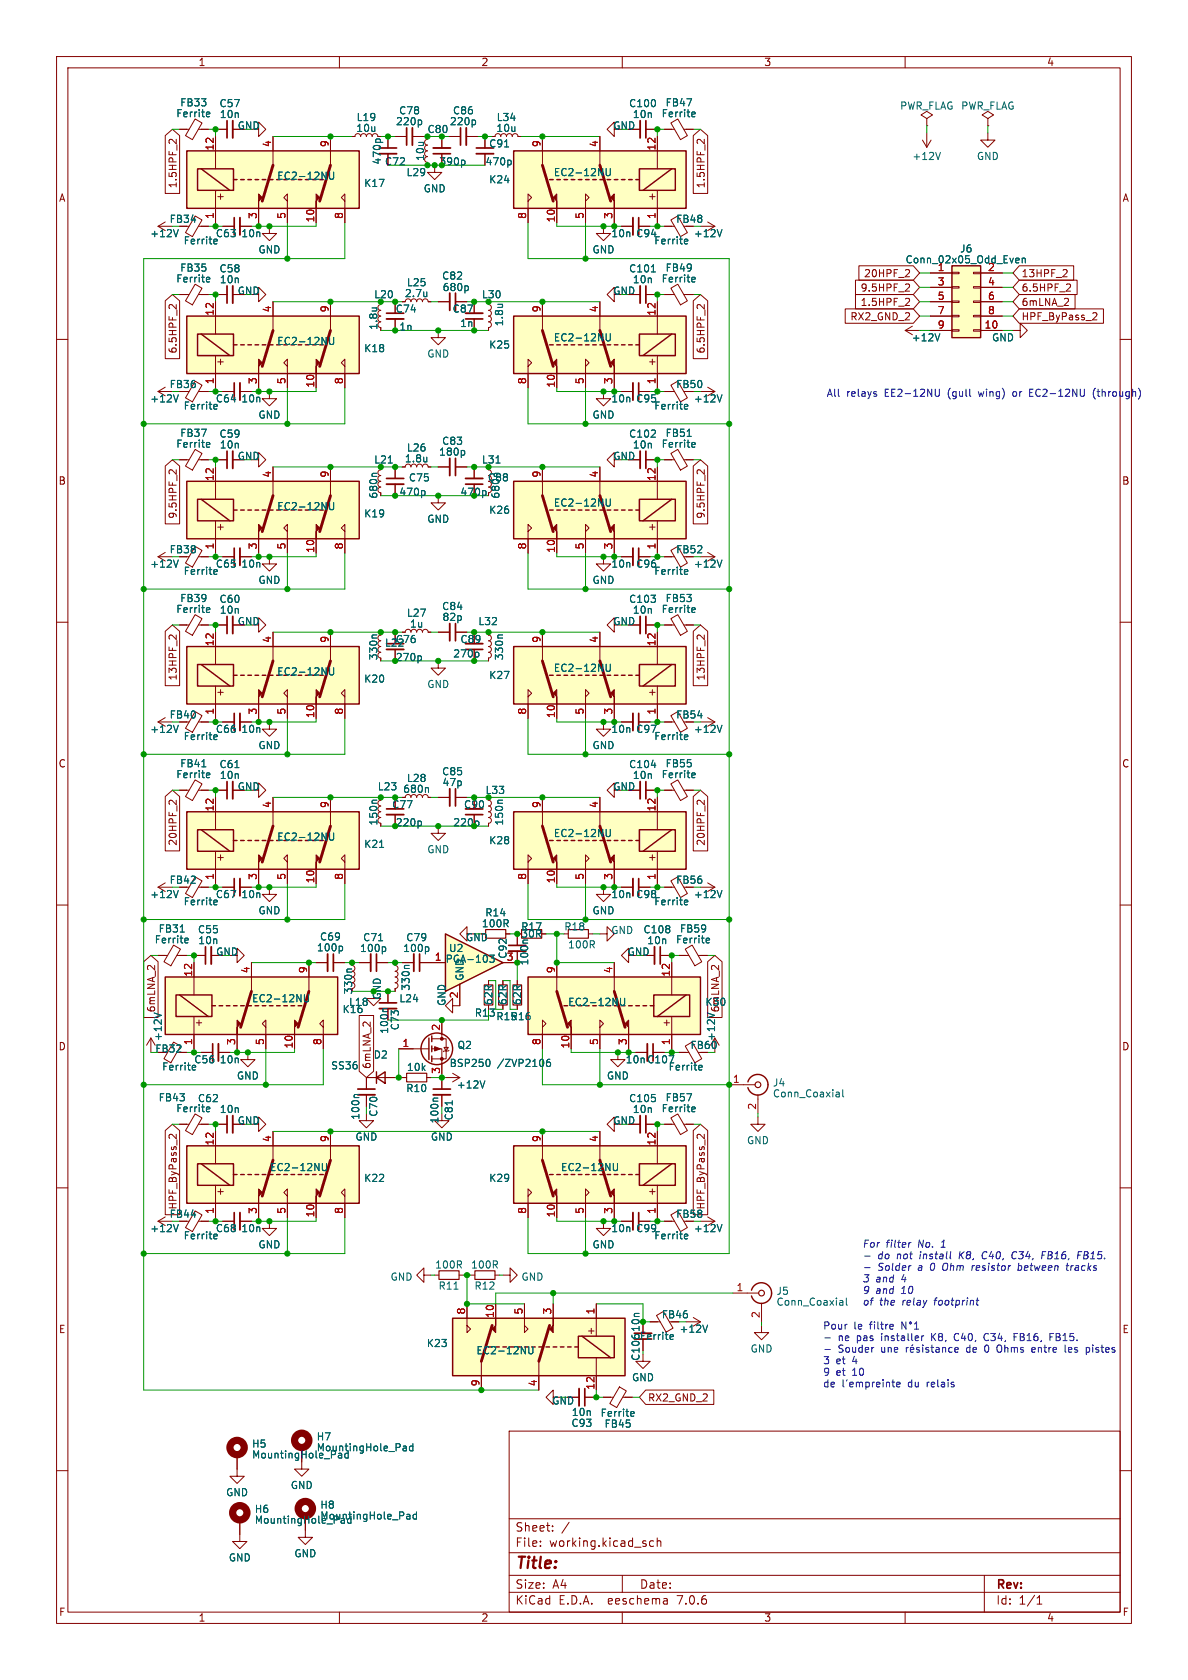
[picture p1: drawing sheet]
<svg xmlns="http://www.w3.org/2000/svg" width="210mm" height="297mm" viewBox="0 0 210 297" stroke-linecap="round" stroke-linejoin="round" font-family="sans-serif">
<defs><g id="words">
<text font-size="2.8" fill="#840000" x="91" y="277.9">Title:</text>
<g font-size="2.1" fill="#840000">
<text x="91" y="273.7">File:</text>
<text x="91" y="271">Sheet:</text>
<text x="97.1" y="273.7">working.kicad_sch</text>
<text x="91" y="281.1">Size:</text>
<text x="97.7" y="281.1">A4</text>
<text x="113" y="281.1">Date:</text>
<text x="176" y="281.3">Rev:</text>
<text x="91" y="283.9">KiCad</text>
<text x="98.7" y="283.9">E.D.A.</text>
<text x="107.6" y="283.9">eeschema</text>
<text x="120" y="283.9">7.0.6</text>
<text x="176" y="283.9">Id:</text>
<text x="180.1" y="283.9">1/1</text>
</g>
<g font-size="1.8" fill="#840000">
<text x="35" y="11.9">1</text>
<text x="85" y="11.9">2</text>
<text x="135" y="11.9">3</text>
<text x="185" y="11.9">4</text>
<text x="10.3" y="35.9">A</text>
<text x="31.4" y="33.4" transform="rotate(-90 31.4 33.4)">1.5HPF_2</text>
<text x="38.1" y="35.5">+</text>
<text x="114.4" y="35.5">+</text>
<text x="124.8" y="33.4" transform="rotate(-90 124.8 33.4)">1.5HPF_2</text>
<text x="198.4" y="35.9">A</text>
<text x="29.9" y="39.6">FB34</text>
<text x="119.4" y="39.6">FB48</text>
<text x="71.5" y="52.7">2.7u</text>
<text x="152" y="51.8">9.5HPF_2</text>
<text x="152.6" y="49.2">20HPF_2</text>
<text x="180.5" y="51.8">6.5HPF_2</text>
<text x="180.5" y="49.2">13HPF_2</text>
<text x="66.9" y="58.4" transform="rotate(-90 66.9 58.4)">1.8u</text>
<text x="150.2" y="56.8">RX2_GND_2</text>
<text x="152" y="54.3">1.5HPF_2</text>
<text x="180.5" y="56.8">HPF_ByPass_2</text>
<text x="180.5" y="54.3">6mLNA_2</text>
<text x="31.4" y="62.6" transform="rotate(-90 31.4 62.6)">6.5HPF_2</text>
<text x="38.1" y="64.8">+</text>
<text x="114.4" y="64.8">+</text>
<text x="124.8" y="62.6" transform="rotate(-90 124.8 62.6)">6.5HPF_2</text>
<text x="29.9" y="68.8">FB36</text>
<text x="119.4" y="68.8">FB50</text>
<text x="71.5" y="81.9">1.8u</text>
<text x="10.3" y="85.9">B</text>
<text x="66.9" y="88.3" transform="rotate(-90 66.9 88.3)">680n</text>
<text x="198.3" y="85.9">B</text>
<text x="31.4" y="91.8" transform="rotate(-90 31.4 91.8)">9.5HPF_2</text>
<text x="38.1" y="94">+</text>
<text x="114.4" y="94">+</text>
<text x="124.8" y="91.8" transform="rotate(-90 124.8 91.8)">9.5HPF_2</text>
<text x="29.9" y="98">FB38</text>
<text x="119.4" y="98">FB52</text>
<text x="66.9" y="116.8" transform="rotate(-90 66.9 116.8)">330n</text>
<text x="31.4" y="120.4" transform="rotate(-90 31.4 120.4)">13HPF_2</text>
<text x="38.1" y="123.2">+</text>
<text x="114.4" y="123.2">+</text>
<text x="124.8" y="120.4" transform="rotate(-90 124.8 120.4)">13HPF_2</text>
<text x="29.9" y="127.2">FB40</text>
<text x="119.4" y="127.2">FB54</text>
<text x="10.3" y="135.9">C</text>
<text x="198.3" y="135.9">C</text>
<text x="71.2" y="140.4">680n</text>
<text x="31.4" y="149.6" transform="rotate(-90 31.4 149.6)">20HPF_2</text>
<text x="66.9" y="146" transform="rotate(-90 66.9 146)">150n</text>
<text x="124.8" y="149.6" transform="rotate(-90 124.8 149.6)">20HPF_2</text>
<text x="38.1" y="152.4">+</text>
<text x="114.4" y="152.4">+</text>
<text x="29.9" y="156.4">FB42</text>
<text x="119.4" y="156.4">FB56</text>
<text x="27.6" y="179.1" transform="rotate(-90 27.6 179.1)">6mLNA_2</text>
<text x="62.5" y="175.9" transform="rotate(-90 62.5 175.9)">330n</text>
<text x="127.3" y="179.1" transform="rotate(-90 127.3 179.1)">6mLNA_2</text>
<text x="10.3" y="185.9">D</text>
<text x="34.3" y="181.6">+</text>
<text x="117" y="181.6">+</text>
<text x="122" y="185.6">FB60</text>
<text x="198.3" y="185.9">D</text>
<text x="27.4" y="186.3">FB32</text>
<text x="65.7" y="189.1" transform="rotate(-90 65.7 189.1)">6mLNA_2</text>
<text x="29.9" y="215.5">FB44</text>
<text x="31.4" y="213.9" transform="rotate(-90 31.4 213.9)">HPF_ByPass_2</text>
<text x="38.1" y="211.4">+</text>
<text x="114.4" y="211.4">+</text>
<text x="119.4" y="215.5">FB58</text>
<text x="124.8" y="213.9" transform="rotate(-90 124.8 213.9)">HPF_ByPass_2</text>
<text x="116.9" y="233.3">FB46</text>
<text x="10.3" y="235.9">E</text>
<text x="103.6" y="236.1">+</text>
<text x="113.3" y="235.6" transform="rotate(-90 113.3 235.6)">10n</text>
<text x="198.3" y="235.9">E</text>
<text x="113.3" y="240.7" transform="rotate(-90 113.3 240.7)">C106</text>
<text x="114.5" y="248">RX2_GND_2</text>
<text x="44.9" y="269.6">MountingHole_Pad</text>
<text x="10.3" y="285.9">F</text>
<text x="35" y="286.9">1</text>
<text x="85" y="286.9">2</text>
<text x="135" y="286.9">3</text>
<text x="185" y="286.9">4</text>
<text x="198.4" y="285.9">F</text>
</g>
<g font-size="1.8" fill="#006464">
<text x="31.1" y="20.9">Ferrite</text>
<text x="31.8" y="19">FB33</text>
<text x="38.7" y="19.2">C57</text>
<text x="38.8" y="21.1">10n</text>
<text x="41.9" y="23.1">GND</text>
<text x="62.9" y="23.5">10u</text>
<text x="62.9" y="21.6">L19</text>
<text x="69.9" y="22.3">220p</text>
<text x="70.5" y="20.4">C78</text>
<text x="75.5" y="23.7">C80</text>
<text x="79.4" y="22.3">220p</text>
<text x="80" y="20.4">C86</text>
<text x="87.6" y="23.5">10u</text>
<text x="87.7" y="21.6">L34</text>
<text x="108.3" y="23.1">GND</text>
<text x="111.1" y="19.2">C100</text>
<text x="111.8" y="21.1">10n</text>
<text x="116.9" y="20.9">Ferrite</text>
<text x="117.6" y="19">FB47</text>
<text x="159" y="19.6">PWR_FLAG PWR_FLAG</text>
<text x="67.5" y="29.2" transform="rotate(-90 67.5 29.2)">470p</text>
<text x="68" y="29.4">C72</text>
<text x="75.2" y="28.5" transform="rotate(-90 75.2 28.5)">10u</text>
<text x="85.7" y="29.4">470p</text>
<text x="86.4" y="26.3">C91</text>
<text x="161.2" y="28.5">+12V</text>
<text x="172.6" y="28.5">GND</text>
<text x="48.9" y="32">EC2-12NU</text>
<text x="64.3" y="33.3">K17</text>
<text x="71.8" y="31.3">L29</text>
<text x="74.8" y="34.2">GND</text>
<text x="86.4" y="32.6">K24</text>
<text x="97.8" y="31.3">EC2-12NU</text>
<text x="26.5" y="42.1">+12V</text>
<text x="32.4" y="43.4">Ferrite</text>
<text x="38.1" y="42.1">C63</text>
<text x="42.6" y="42.1">10n</text>
<text x="45.6" y="45">GND</text>
<text x="104.6" y="45">GND</text>
<text x="108" y="42.1">10n</text>
<text x="112.4" y="42.1">C94</text>
<text x="115.6" y="43.4">Ferrite</text>
<text x="122.6" y="42.1">+12V</text>
<text x="160" y="46.8">Conn_02x05_Odd_Even</text>
<text x="169.6" y="44.8">J6</text>
<text x="31.1" y="50.1">Ferrite</text>
<text x="31.8" y="48.2">FB35</text>
<text x="38.7" y="48.4">C58</text>
<text x="38.8" y="50.3">10n</text>
<text x="41.9" y="52.3">GND</text>
<text x="66" y="52.9">L20</text>
<text x="71.8" y="50.8">L25</text>
<text x="78.1" y="49.6">C82</text>
<text x="78.2" y="51.7">680p</text>
<text x="85.1" y="52.9">L30</text>
<text x="108.3" y="52.3">GND</text>
<text x="111.1" y="48.4">C101</text>
<text x="111.8" y="50.3">10n</text>
<text x="116.9" y="50.1">Ferrite</text>
<text x="117.6" y="48.2">FB49</text>
<text x="69.9" y="55.5">C74</text>
<text x="70.5" y="58.6">1n</text>
<text x="79.9" y="55.5">C87</text>
<text x="81.2" y="58">1n</text>
<text x="89.1" y="57.8" transform="rotate(-90 89.1 57.8)">1.8u</text>
<text x="48.9" y="61.2">EC2-12NU</text>
<text x="64.3" y="62.5">K18</text>
<text x="75.4" y="63.4">GND</text>
<text x="86.4" y="61.8">K25</text>
<text x="97.8" y="60.6">EC2-12NU</text>
<text x="161.1" y="60.6">+12V</text>
<text x="175.3" y="60.6">GND</text>
<text x="26.5" y="71.3">+12V</text>
<text x="38.1" y="71.3">C64</text>
<text x="42.6" y="71.3">10n</text>
<text x="108" y="71.3">10n</text>
<text x="112.4" y="71.3">C95</text>
<text x="122.6" y="71.3">+12V</text>
<text x="31.8" y="77.4">FB37</text>
<text x="32.4" y="72.6">Ferrite</text>
<text x="38.7" y="77.6">C59</text>
<text x="45.6" y="74.2">GND</text>
<text x="104.6" y="74.2">GND</text>
<text x="111.1" y="77.6">C102</text>
<text x="115.6" y="72.6">Ferrite</text>
<text x="117.6" y="77.4">FB51</text>
<text x="31.1" y="79.4">Ferrite</text>
<text x="38.8" y="79.5">10n</text>
<text x="41.9" y="81.5">GND</text>
<text x="66" y="82.1">L21</text>
<text x="71.8" y="80">L26</text>
<text x="77.5" y="80.8">180p</text>
<text x="78.1" y="78.8">C83</text>
<text x="85.1" y="82.1">L31</text>
<text x="108.3" y="81.5">GND</text>
<text x="111.8" y="79.5">10n</text>
<text x="116.9" y="79.4">Ferrite</text>
<text x="70.5" y="87.9">470p</text>
<text x="72.2" y="85.3">C75</text>
<text x="86.2" y="85.3">C88</text>
<text x="88.5" y="88.3" transform="rotate(-90 88.5 88.3)">680n</text>
<text x="97.8" y="89.8">EC2-12NU</text>
<text x="48.9" y="90.4">EC2-12NU</text>
<text x="64.3" y="91.7">K19</text>
<text x="75.4" y="92.6">GND</text>
<text x="86.4" y="91">K26</text>
<text x="26.5" y="100.6">+12V</text>
<text x="32.4" y="101.8">Ferrite</text>
<text x="38.1" y="100.6">C65</text>
<text x="42.6" y="100.6">10n</text>
<text x="108" y="100.6">10n</text>
<text x="112.4" y="100.6">C96</text>
<text x="115.6" y="101.8">Ferrite</text>
<text x="122.6" y="100.6">+12V</text>
<text x="31.8" y="106.6">FB39</text>
<text x="38.7" y="106.8">C60</text>
<text x="45.6" y="103.4">GND</text>
<text x="104.6" y="103.4">GND</text>
<text x="111.1" y="106.8">C103</text>
<text x="117.6" y="106.6">FB53</text>
<text x="31.1" y="108.6">Ferrite</text>
<text x="38.8" y="108.7">10n</text>
<text x="41.9" y="110.7">GND</text>
<text x="69.9" y="113.9">C76</text>
<text x="71.8" y="109.2">L27</text>
<text x="72.4" y="111.2">1u</text>
<text x="78.1" y="108.1">C84</text>
<text x="78.1" y="110">82p</text>
<text x="81.3" y="113.9">C89</text>
<text x="84.5" y="110.7">L32</text>
<text x="108.3" y="110.7">GND</text>
<text x="111.8" y="108.7">10n</text>
<text x="116.9" y="108.6">Ferrite</text>
<text x="48.9" y="119.6">EC2-12NU</text>
<text x="68" y="114.5">L22</text>
<text x="89.1" y="116.8" transform="rotate(-90 89.1 116.8)">330n</text>
<text x="97.8" y="119">EC2-12NU</text>
<text x="64.3" y="120.9">K20</text>
<text x="75.4" y="121.8">GND</text>
<text x="86.4" y="120.2">K27</text>
<text x="26.5" y="129.8">+12V</text>
<text x="32.4" y="131">Ferrite</text>
<text x="38.1" y="129.8">C66</text>
<text x="42.6" y="129.8">10n</text>
<text x="108" y="129.8">10n</text>
<text x="112.4" y="129.8">C97</text>
<text x="115.6" y="131">Ferrite</text>
<text x="122.6" y="129.8">+12V</text>
<text x="31.1" y="137.8">Ferrite</text>
<text x="31.8" y="135.9">FB41</text>
<text x="38.7" y="136">C61</text>
<text x="38.8" y="137.9">10n</text>
<text x="45.6" y="132.6">GND</text>
<text x="78.1" y="137.3">C85</text>
<text x="104.6" y="132.6">GND</text>
<text x="111.1" y="136">C104</text>
<text x="111.8" y="137.9">10n</text>
<text x="116.9" y="137.8">Ferrite</text>
<text x="117.6" y="135.9">FB55</text>
<text x="41.9" y="139.9">GND</text>
<text x="66.7" y="139.9">L23</text>
<text x="69.2" y="143.1">C77</text>
<text x="71.8" y="138.4">L28</text>
<text x="78.1" y="139.2">47p</text>
<text x="81.9" y="143.1">C90</text>
<text x="85.7" y="140.6">L33</text>
<text x="108.3" y="139.9">GND</text>
<text x="48.9" y="148.8">EC2-12NU</text>
<text x="86.4" y="149.5">K28</text>
<text x="89.1" y="146" transform="rotate(-90 89.1 146)">150n</text>
<text x="97.8" y="148.2">EC2-12NU</text>
<text x="64.3" y="150.1">K21</text>
<text x="75.4" y="151">GND</text>
<text x="26.5" y="159">+12V</text>
<text x="32.4" y="160.2">Ferrite</text>
<text x="38.1" y="159">C67</text>
<text x="42.6" y="159">10n</text>
<text x="45.6" y="161.8">GND</text>
<text x="104.6" y="161.8">GND</text>
<text x="108" y="159">10n</text>
<text x="112.4" y="159">C98</text>
<text x="115.6" y="160.2">Ferrite</text>
<text x="122.6" y="159">+12V</text>
<text x="27.3" y="167">Ferrite</text>
<text x="28" y="165.1">FB31</text>
<text x="34.9" y="165.2">C55</text>
<text x="35" y="167.1">10n</text>
<text x="56.5" y="166.5">C69</text>
<text x="64.1" y="166.6">C71</text>
<text x="71.7" y="166.6">C79</text>
<text x="82.3" y="166.6">GND</text>
<text x="85.1" y="164.1">100R</text>
<text x="85.7" y="162.2">R14</text>
<text x="92" y="164.7">R17</text>
<text x="92" y="166">30R</text>
<text x="99.7" y="164.7">R18</text>
<text x="100.3" y="167.9">100R</text>
<text x="108" y="165.3">GND</text>
<text x="113.6" y="165.2">C108</text>
<text x="114.3" y="167.1">10n</text>
<text x="119.4" y="167">Ferrite</text>
<text x="120.1" y="165.1">FB59</text>
<text x="38.1" y="169.1">GND</text>
<text x="55.9" y="168.4">100p</text>
<text x="63.5" y="168.5">100p</text>
<text x="71.2" y="168.5">100p</text>
<text x="78.7" y="170.4">PGA-103</text>
<text x="79.3" y="168.5">U2</text>
<text x="82.1" y="173.5" transform="rotate(-90 82.1 173.5)">GND</text>
<text x="89.8" y="169.6" transform="rotate(-90 89.8 169.6)">C92</text>
<text x="93.6" y="170.8" transform="rotate(-90 93.6 170.8)">100n</text>
<text x="110.9" y="169.1">GND</text>
<text x="44.5" y="177.4">EC2-12NU</text>
<text x="60.5" y="179.3">K16</text>
<text x="61.6" y="178">L18</text>
<text x="67.5" y="176.8" transform="rotate(-90 67.5 176.8)">GND</text>
<text x="70.5" y="177.4">L24</text>
<text x="72.6" y="175.3" transform="rotate(-90 72.6 175.3)">330n</text>
<text x="79" y="177.9" transform="rotate(-90 79 177.9)">GND</text>
<text x="83.8" y="179.9">R13</text>
<text x="87.2" y="177.8" transform="rotate(-90 87.2 177.8)">62R</text>
<text x="89.8" y="177.8" transform="rotate(-90 89.8 177.8)">62R</text>
<text x="92.3" y="177.8" transform="rotate(-90 92.3 177.8)">62R</text>
<text x="100.3" y="178">EC2-12NU</text>
<text x="124.6" y="178">K30</text>
<text x="28.8" y="184.1" transform="rotate(-90 28.8 184.1)">+12V</text>
<text x="68.8" y="182.9" transform="rotate(-90 68.8 182.9)">100n</text>
<text x="70.7" y="182.2" transform="rotate(-90 70.7 182.2)">C73</text>
<text x="80.8" y="185.6">Q2</text>
<text x="87.6" y="180.6">R15R16</text>
<text x="126.6" y="184.1" transform="rotate(-90 126.6 184.1)">+12V</text>
<text x="28.6" y="189.5">Ferrite</text>
<text x="34.2" y="188.2">C56</text>
<text x="38.8" y="188.2">10n</text>
<text x="41.8" y="191.1">GND</text>
<text x="58.4" y="189.3">SS36</text>
<text x="66" y="187.3">D2</text>
<text x="71.8" y="189.5">10k</text>
<text x="79.4" y="188.8">BSP250</text>
<text x="87.9" y="188.8">/ZVP2106</text>
<text x="107.2" y="191.1">GND</text>
<text x="110.5" y="188.2">10n C107</text>
<text x="118.1" y="189.5">Ferrite</text>
<text x="28" y="194.9">FB43</text>
<text x="31.1" y="196.8">Ferrite</text>
<text x="34.9" y="195">C62</text>
<text x="38.8" y="197">10n</text>
<text x="66.9" y="197.5" transform="rotate(-90 66.9 197.5)">C70</text>
<text x="71.7" y="193.3">R10</text>
<text x="80.7" y="192.6">+12V</text>
<text x="111.1" y="195">C105</text>
<text x="111.8" y="197">10n</text>
<text x="116.9" y="196.8">Ferrite</text>
<text x="117.6" y="194.9">FB57</text>
<text x="136.5" y="192.3">J4</text>
<text x="136.5" y="194.2">Conn_Coaxial</text>
<text x="41.9" y="199">GND</text>
<text x="62.7" y="201.8">GND</text>
<text x="63.7" y="198.1" transform="rotate(-90 63.7 198.1)">100n</text>
<text x="76.1" y="201.8">GND</text>
<text x="77.7" y="198.7" transform="rotate(-90 77.7 198.7)">100n</text>
<text x="80.2" y="198.2" transform="rotate(-90 80.2 198.2)">C81</text>
<text x="108.3" y="199">GND</text>
<text x="131.9" y="202.5">GND</text>
<text x="47.6" y="207.2">EC2-12NU</text>
<text x="64.3" y="209.2">K22</text>
<text x="86.4" y="209.1">K29</text>
<text x="99.1" y="207.2">EC2-12NU</text>
<text x="26.5" y="218">+12V</text>
<text x="32.4" y="219.3">Ferrite</text>
<text x="38.1" y="218">C68</text>
<text x="42.6" y="218">10n</text>
<text x="45.6" y="220.9">GND</text>
<text x="104.6" y="220.9">GND</text>
<text x="108" y="218">10n</text>
<text x="112.4" y="218">C99</text>
<text x="115.6" y="219.3">Ferrite</text>
<text x="122.6" y="218">+12V</text>
<text x="68.9" y="226.6">GND</text>
<text x="76.8" y="224.5">100R</text>
<text x="83.2" y="224.5">100R</text>
<text x="92.1" y="226.6">GND</text>
<text x="77.4" y="228.2">R11</text>
<text x="83.8" y="228.2">R12</text>
<text x="137.2" y="229.1">J5</text>
<text x="137.2" y="231">Conn_Coaxial</text>
<text x="75.3" y="238.3">K23</text>
<text x="84.1" y="239.6">EC2-12NU</text>
<text x="113" y="237.1">Ferrite</text>
<text x="120" y="235.8">+12V</text>
<text x="132.6" y="239.3">GND</text>
<text x="111.6" y="244.4">GND</text>
<text x="97.5" y="248.5">GND</text>
<text x="101" y="250.5">10n</text>
<text x="106.1" y="250.7">Ferrite</text>
<text x="44.5" y="256.1">H5</text>
<text x="55.9" y="254.9">H7</text>
<text x="55.9" y="256.8">MountingHole_Pad</text>
<text x="100.9" y="252.5">C93</text>
<text x="106.8" y="252.6">FB45</text>
<text x="44.5" y="258">MountingHole_Pad</text>
<text x="51.3" y="263.4">GND</text>
<text x="39.9" y="264.7">GND</text>
<text x="44.9" y="267.7">H6</text>
<text x="56.5" y="266.9">H8</text>
<text x="56.5" y="268.8">MountingHole_Pad</text>
<text x="51.9" y="275.5">GND</text>
<text x="40.4" y="276.2">GND</text>
</g>
<g font-size="1.8" fill="#a90000">
<text x="37.8" y="26.7" transform="rotate(-90 37.8 26.7)">12</text>
<text x="48" y="26.1" transform="rotate(-90 48 26.1)">4</text>
<text x="58.2" y="26.1" transform="rotate(-90 58.2 26.1)">9</text>
<text x="95.6" y="26.1" transform="rotate(-90 95.6 26.1)">9</text>
<text x="105.8" y="26.1" transform="rotate(-90 105.8 26.1)">4</text>
<text x="116" y="26.7" transform="rotate(-90 116 26.7)">12</text>
<text x="37.8" y="38.8" transform="rotate(-90 37.8 38.8)">1</text>
<text x="45.5" y="38.8" transform="rotate(-90 45.5 38.8)">3</text>
<text x="50.5" y="38.8" transform="rotate(-90 50.5 38.8)">5</text>
<text x="55.6" y="39.4" transform="rotate(-90 55.6 39.4)">10</text>
<text x="60.7" y="38.8" transform="rotate(-90 60.7 38.8)">8</text>
<text x="93.1" y="38.8" transform="rotate(-90 93.1 38.8)">8</text>
<text x="98.2" y="39.4" transform="rotate(-90 98.2 39.4)">10</text>
<text x="103.3" y="38.8" transform="rotate(-90 103.3 38.8)">5</text>
<text x="108.3" y="38.8" transform="rotate(-90 108.3 38.8)">3</text>
<text x="116" y="38.8" transform="rotate(-90 116 38.8)">1</text>
<text x="165.7" y="48">1</text>
<text x="165.7" y="50.5">3</text>
<text x="165.7" y="53.1">5</text>
<text x="174.6" y="48">2</text>
<text x="174.6" y="50.5">4</text>
<text x="174.6" y="53.1">6</text>
<text x="37.8" y="55.9" transform="rotate(-90 37.8 55.9)">12</text>
<text x="48" y="55.3" transform="rotate(-90 48 55.3)">4</text>
<text x="58.2" y="55.3" transform="rotate(-90 58.2 55.3)">9</text>
<text x="95.6" y="55.3" transform="rotate(-90 95.6 55.3)">9</text>
<text x="105.8" y="55.3" transform="rotate(-90 105.8 55.3)">4</text>
<text x="116" y="55.9" transform="rotate(-90 116 55.9)">12</text>
<text x="165.7" y="55.6">7</text>
<text x="165.7" y="58.2">9</text>
<text x="173.9" y="58.2">10</text>
<text x="174.6" y="55.6">8</text>
<text x="37.8" y="68" transform="rotate(-90 37.8 68)">1</text>
<text x="45.5" y="68" transform="rotate(-90 45.5 68)">3</text>
<text x="50.5" y="68" transform="rotate(-90 50.5 68)">5</text>
<text x="55.6" y="68.6" transform="rotate(-90 55.6 68.6)">10</text>
<text x="60.7" y="68" transform="rotate(-90 60.7 68)">8</text>
<text x="93.1" y="68" transform="rotate(-90 93.1 68)">8</text>
<text x="98.2" y="68.6" transform="rotate(-90 98.2 68.6)">10</text>
<text x="103.3" y="68" transform="rotate(-90 103.3 68)">5</text>
<text x="108.3" y="68" transform="rotate(-90 108.3 68)">3</text>
<text x="116" y="68" transform="rotate(-90 116 68)">1</text>
<text x="37.8" y="85.1" transform="rotate(-90 37.8 85.1)">12</text>
<text x="48" y="84.5" transform="rotate(-90 48 84.5)">4</text>
<text x="58.2" y="84.5" transform="rotate(-90 58.2 84.5)">9</text>
<text x="95.6" y="84.5" transform="rotate(-90 95.6 84.5)">9</text>
<text x="105.8" y="84.5" transform="rotate(-90 105.8 84.5)">4</text>
<text x="116" y="85.1" transform="rotate(-90 116 85.1)">12</text>
<text x="37.8" y="97.2" transform="rotate(-90 37.8 97.2)">1</text>
<text x="45.5" y="97.2" transform="rotate(-90 45.5 97.2)">3</text>
<text x="50.5" y="97.2" transform="rotate(-90 50.5 97.2)">5</text>
<text x="55.6" y="97.8" transform="rotate(-90 55.6 97.8)">10</text>
<text x="60.7" y="97.2" transform="rotate(-90 60.7 97.2)">8</text>
<text x="93.1" y="97.2" transform="rotate(-90 93.1 97.2)">8</text>
<text x="98.2" y="97.8" transform="rotate(-90 98.2 97.8)">10</text>
<text x="103.3" y="97.2" transform="rotate(-90 103.3 97.2)">5</text>
<text x="108.3" y="97.2" transform="rotate(-90 108.3 97.2)">3</text>
<text x="116" y="97.2" transform="rotate(-90 116 97.2)">1</text>
<text x="48" y="113.7" transform="rotate(-90 48 113.7)">4</text>
<text x="58.2" y="113.7" transform="rotate(-90 58.2 113.7)">9</text>
<text x="95.6" y="113.7" transform="rotate(-90 95.6 113.7)">9</text>
<text x="105.8" y="113.7" transform="rotate(-90 105.8 113.7)">4</text>
<text x="37.8" y="114.3" transform="rotate(-90 37.8 114.3)">12</text>
<text x="116" y="114.3" transform="rotate(-90 116 114.3)">12</text>
<text x="37.8" y="126.4" transform="rotate(-90 37.8 126.4)">1</text>
<text x="45.5" y="126.4" transform="rotate(-90 45.5 126.4)">3</text>
<text x="50.5" y="126.4" transform="rotate(-90 50.5 126.4)">5</text>
<text x="55.6" y="127" transform="rotate(-90 55.6 127)">10</text>
<text x="60.7" y="126.4" transform="rotate(-90 60.7 126.4)">8</text>
<text x="93.1" y="126.4" transform="rotate(-90 93.1 126.4)">8</text>
<text x="98.2" y="127" transform="rotate(-90 98.2 127)">10</text>
<text x="103.3" y="126.4" transform="rotate(-90 103.3 126.4)">5</text>
<text x="108.3" y="126.4" transform="rotate(-90 108.3 126.4)">3</text>
<text x="116" y="126.4" transform="rotate(-90 116 126.4)">1</text>
<text x="37.8" y="143.6" transform="rotate(-90 37.8 143.6)">12</text>
<text x="48" y="142.9" transform="rotate(-90 48 142.9)">4</text>
<text x="58.2" y="142.9" transform="rotate(-90 58.2 142.9)">9</text>
<text x="95.6" y="142.9" transform="rotate(-90 95.6 142.9)">9</text>
<text x="105.8" y="142.9" transform="rotate(-90 105.8 142.9)">4</text>
<text x="116" y="143.6" transform="rotate(-90 116 143.6)">12</text>
<text x="37.8" y="155.6" transform="rotate(-90 37.8 155.6)">1</text>
<text x="45.5" y="155.6" transform="rotate(-90 45.5 155.6)">3</text>
<text x="50.5" y="155.6" transform="rotate(-90 50.5 155.6)">5</text>
<text x="60.7" y="155.6" transform="rotate(-90 60.7 155.6)">8</text>
<text x="93.1" y="155.6" transform="rotate(-90 93.1 155.6)">8</text>
<text x="103.3" y="155.6" transform="rotate(-90 103.3 155.6)">5</text>
<text x="108.3" y="155.6" transform="rotate(-90 108.3 155.6)">3</text>
<text x="116" y="155.6" transform="rotate(-90 116 155.6)">1</text>
<text x="55.6" y="156.3" transform="rotate(-90 55.6 156.3)">10</text>
<text x="98.2" y="156.3" transform="rotate(-90 98.2 156.3)">10</text>
<text x="34" y="172.8" transform="rotate(-90 34 172.8)">12</text>
<text x="44.2" y="172.2" transform="rotate(-90 44.2 172.2)">4</text>
<text x="54.4" y="172.2" transform="rotate(-90 54.4 172.2)">9</text>
<text x="76.8" y="169.9">1</text>
<text x="89.5" y="169.9">3</text>
<text x="98.2" y="172.2" transform="rotate(-90 98.2 172.2)">9</text>
<text x="108.3" y="172.2" transform="rotate(-90 108.3 172.2)">4</text>
<text x="118.5" y="172.8" transform="rotate(-90 118.5 172.8)">12</text>
<text x="81" y="176.6" transform="rotate(-90 81 176.6)">2</text>
<text x="34" y="184.9" transform="rotate(-90 34 184.9)">1</text>
<text x="41.7" y="184.9" transform="rotate(-90 41.7 184.9)">3</text>
<text x="46.7" y="184.9" transform="rotate(-90 46.7 184.9)">5</text>
<text x="51.8" y="185.5" transform="rotate(-90 51.8 185.5)">10</text>
<text x="56.9" y="184.9" transform="rotate(-90 56.9 184.9)">8</text>
<text x="71" y="185.2">1</text>
<text x="77.9" y="182.3" transform="rotate(-90 77.9 182.3)">2</text>
<text x="95.6" y="184.9" transform="rotate(-90 95.6 184.9)">8</text>
<text x="100.7" y="185.5" transform="rotate(-90 100.7 185.5)">10</text>
<text x="105.8" y="184.9" transform="rotate(-90 105.8 184.9)">5</text>
<text x="110.9" y="184.9" transform="rotate(-90 110.9 184.9)">3</text>
<text x="118.5" y="184.9" transform="rotate(-90 118.5 184.9)">1</text>
<text x="77.9" y="189.9" transform="rotate(-90 77.9 189.9)">3</text>
<text x="129.5" y="191.5">1</text>
<text x="133.7" y="196.3" transform="rotate(-90 133.7 196.3)">2</text>
<text x="37.8" y="202.6" transform="rotate(-90 37.8 202.6)">12</text>
<text x="48" y="202" transform="rotate(-90 48 202)">4</text>
<text x="58.2" y="202" transform="rotate(-90 58.2 202)">9</text>
<text x="95.6" y="202" transform="rotate(-90 95.6 202)">9</text>
<text x="105.8" y="202" transform="rotate(-90 105.8 202)">4</text>
<text x="116" y="202.6" transform="rotate(-90 116 202.6)">12</text>
<text x="37.8" y="214.7" transform="rotate(-90 37.8 214.7)">1</text>
<text x="45.5" y="214.7" transform="rotate(-90 45.5 214.7)">3</text>
<text x="50.5" y="214.7" transform="rotate(-90 50.5 214.7)">5</text>
<text x="55.6" y="215.3" transform="rotate(-90 55.6 215.3)">10</text>
<text x="60.7" y="214.7" transform="rotate(-90 60.7 214.7)">8</text>
<text x="93.1" y="214.7" transform="rotate(-90 93.1 214.7)">8</text>
<text x="98.2" y="215.3" transform="rotate(-90 98.2 215.3)">10</text>
<text x="103.3" y="214.7" transform="rotate(-90 103.3 214.7)">5</text>
<text x="108.3" y="214.7" transform="rotate(-90 108.3 214.7)">3</text>
<text x="116" y="214.7" transform="rotate(-90 116 214.7)">1</text>
<text x="82.3" y="232.5" transform="rotate(-90 82.3 232.5)">8</text>
<text x="87.4" y="233.1" transform="rotate(-90 87.4 233.1)">10</text>
<text x="92.5" y="232.5" transform="rotate(-90 92.5 232.5)">5</text>
<text x="97.5" y="232.5" transform="rotate(-90 97.5 232.5)">3</text>
<text x="105.2" y="232.5" transform="rotate(-90 105.2 232.5)">1</text>
<text x="130.1" y="228.3">1</text>
<text x="134.4" y="233.1" transform="rotate(-90 134.4 233.1)">2</text>
<text x="84.8" y="245.2" transform="rotate(-90 84.8 245.2)">9</text>
<text x="95" y="245.2" transform="rotate(-90 95 245.2)">4</text>
<text x="105.2" y="245.8" transform="rotate(-90 105.2 245.8)">12</text>
</g>
<g font-size="1.8" fill="#009600">
<text x="77.6" y="29.4">390p</text>
<text x="81.3" y="87.9">470p</text>
<text x="69.9" y="117.1">270p</text>
<text x="80" y="116.4">270p</text>
<text x="69.9" y="146.3">220p</text>
<text x="80" y="146.3">220p</text>
</g>
<g font-size="1.8" fill="#0000c2">
<text x="146" y="70.2">All</text>
<text x="149.6" y="70.2">relays</text>
<text x="156.5" y="70.2">EE2-12NU</text>
<text x="167.8" y="70.2">(gull</text>
<text x="173.5" y="70.2">wing)</text>
<text x="179.7" y="70.2">or</text>
<text x="182.8" y="70.2">EC2-12NU</text>
<text x="194.3" y="70.2">(through)</text>
<text x="152.4" y="220.7">For</text>
<text x="156.6" y="220.7">filter</text>
<text x="162.4" y="220.7">No.</text>
<text x="166.6" y="220.7">1</text>
<text x="152.4" y="226.8">3</text>
<text x="154.8" y="226.8">and</text>
<text x="155.1" y="222.7">do</text>
<text x="155.1" y="224.8">Solder</text>
<text x="158.6" y="222.7">not</text>
<text x="159.4" y="226.8">4</text>
<text x="162.4" y="224.8">a</text>
<text x="162.8" y="222.7">install</text>
<text x="164.7" y="224.8">0</text>
<text x="167.1" y="224.8">Ohm</text>
<text x="170" y="222.7">K8,</text>
<text x="172.4" y="224.8">resistor</text>
<text x="174.2" y="222.7">C40,</text>
<text x="179.7" y="222.7">C34,</text>
<text x="180.8" y="224.8">between</text>
<text x="185.1" y="222.7">FB16,</text>
<text x="189.6" y="224.8">tracks</text>
<text x="191.7" y="222.7">FB15.</text>
<text x="152.4" y="228.8">9</text>
<text x="152.4" y="230.9">of</text>
<text x="154.8" y="228.8">and</text>
<text x="155.4" y="230.9">the</text>
<text x="159.4" y="228.8">10</text>
<text x="159.6" y="230.9">relay</text>
<text x="165.4" y="230.9">footprint</text>
<text x="145.4" y="235.1">Pour</text>
<text x="148.2" y="237.2">ne</text>
<text x="148.2" y="239.2">Souder</text>
<text x="150.9" y="235.1">le</text>
<text x="151.6" y="237.2">pas</text>
<text x="153.9" y="235.1">filtre</text>
<text x="155.9" y="239.2">une</text>
<text x="156.1" y="237.2">installer</text>
<text x="165.1" y="237.2">K8,</text>
<text x="169.4" y="237.2">C40,</text>
<text x="171.3" y="239.2">de</text>
<text x="174.8" y="237.2">C34,</text>
<text x="177.1" y="239.2">Ohms</text>
<text x="180.3" y="237.2">FB16,</text>
<text x="183.5" y="239.2">entre</text>
<text x="186.8" y="237.2">FB15.</text>
<text x="189.5" y="239.2">les</text>
<text x="193.4" y="239.2">pistes</text>
<text x="145.4" y="241.3">3</text>
<text x="145.4" y="243.3">9</text>
<text x="145.4" y="245.4">de</text>
<text x="147.8" y="241.3">et</text>
<text x="147.8" y="243.3">et</text>
<text x="148.8" y="245.4">l'empreinte</text>
<text x="150.8" y="241.3">4</text>
<text x="150.8" y="243.3">10</text>
<text x="160.6" y="245.4">du</text>
<text x="164.1" y="245.4">relais</text>
</g>
</g></defs>
<g fill="none" stroke="#840000" stroke-width=".18">
<path d="M10 10h190v277h-190zM12 12h186v273h-186zM60 10v2M110 10v2M160 10v2M29.2 39.2l-1.3 .8M31.7 22.9h1.7M34.5 38.2l1.2 .7-1.7 2.9-1.2-.7zM34.5 21l1.2 .7-1.7 3-1.2-.7zM35.1 22.9h1.7M38.1 24.1v5.7M38.1 33.7v5.7"/>
<path d="M38.1 22.9h2M41.1 22.9h2.1M44.4 22.9h1.3v-1.3l1.3 1.3-1.3 1.2v-1.2M45.7 36.8v2.6M48.3 24.1v5.1M50.8 35.6l-.6-.7 .6-.6v5.1M55.9 36.8v2.6M58.4 24.1v5.1M61 35.6l-.7-.7 .7-.6v5.1M62.2 24.1h.5M65.8 24.1l.1-.3 .4-.2 .3 .2 .2 .3h.5M68.6 24.1v2.1"/>
<path d="M68.6 27.2v2M69.8 24.1h2.1M72.9 24.1h2M75.6 24.1v.5l-.4 .2-.1 .3 .1 .4 .4 .2M75.6 28.7v.5M10 60h2M27.9 40h2.6M27.9 40l1.3 .8M31.7 52.1h1.7M34.5 50.2l1.2 .8-1.7 2.9-1.2-.7zM35.1 40h1.7M35.1 52.1h1.7"/>
<path d="M38.1 53.3v5.8M38.1 52.1h2M39.4 40h2M41.1 52.1h2.1M42.4 40h2M44.4 52.1h1.3v-1.3l1.3 1.3-1.3 1.2v-1.2M47.6 40v1.3h1.3l-1.3 1.2-1.2-1.2h1.2M48.3 53.3v5.1M58.4 53.3v5.1M67.3 53.3v.5l-.3 .2-.2 .3 .1 .4 .4 .2M69.8 53.3v2.1M69.8 56.4v2"/>
<path d="M74.7 53.3l.1-.3 .4-.2 .4 .2 .1 .3h.5M164.5 53.3h3.8M164.5 48.3h3.8M164.5 58.4h3.8M164.5 50.8h3.8M164.5 55.9h3.8M168.3 58.3h1.2v.2h-1.2zM168.3 55.8h1.2v.2h-1.2zM168.3 53.2h1.2v.3h-1.2zM168.3 50.7h1.2v.2h-1.2zM168.3 48.1h1.2v.3h-1.2zM172.1 58.3h1.3v.2h-1.3z"/>
<path d="M172.1 55.8h1.3v.2h-1.3zM172.1 53.2h1.3v.3h-1.3zM172.1 50.7h1.3v.2h-1.3zM172.1 48.1h1.3v.3h-1.3zM173.4 53.3h3.8M173.4 48.3h3.8M173.4 58.4h3.8M173.4 50.8h3.8M173.4 55.9h3.8M198 60h2M27.9 69.2h2.6M27.9 69.2l1.3 .8"/>
<path d="M29.2 68.5l-1.3 .7M34.5 79.5l1.2 .7-1.7 2.9-1.2-.7zM34.5 67.4l1.2 .7-1.7 2.9-1.2-.7zM35.1 69.2h1.7M38.1 62.9v5.7M39.4 69.2h2M42.4 69.2h2M45.7 66v2.6M47.6 69.2v1.3h1.3l-1.3 1.3-1.2-1.3h1.2M50.8 64.8l-.6-.7 .6-.6v5.1M55.9 66v2.6M61 64.8l-.7-.7 .7-.6v5.1"/>
<path d="M106.7 69.2v1.3h-1.3l1.3 1.3 1.2-1.3h-1.2M27.9 98.4h2.6M27.9 98.4l1.3 .8M29.2 97.7l-1.3 .7M31.7 81.3h1.7M34.5 96.6l1.2 .7-1.7 3-1.2-.8zM35.1 98.4h1.7M35.1 81.3h1.7M38.1 82.6v5.7M38.1 92.1v5.7M38.1 81.3h2M39.4 98.4h2"/>
<path d="M41.1 81.3h2.1M42.4 98.4h2M44.4 81.3h1.3v-1.3l1.3 1.3-1.3 1.3v-1.3M45.7 95.3v2.5M47.6 98.4v1.3h1.3l-1.3 1.3-1.2-1.3h1.2M48.3 82.6v5M50.8 94l-.6-.7 .6-.6v5.1M55.9 95.3v2.5M58.4 82.6v5M61 94l-.7-.7 .7-.6v5.1M67.3 82.6v.5l-.3 .1-.2 .4 .1 .3 .4 .2M69.8 82.6v2"/>
<path d="M69.8 85.6v2M74.7 82.6l.1-.4 .4-.2 .4 .2 .1 .4h.5M77.5 87.6v1.3h1.2l-1.2 1.3-1.3-1.3h1.3M77.5 82.6h2M80.5 82.6h2M83.8 82.6v2M83.8 85.6v2M93.3 94l.7-.7-.7-.6v5.1M95.9 82.6v5M98.4 95.3v2.5M103.5 94l.6-.7-.6-.6v5.1M106 82.6v5"/>
<path d="M106.7 98.4v1.3h-1.3l1.3 1.3 1.2-1.3h-1.2M108.6 81.3v1.3l-1.3-1.3 1.3-1.3v1.3h1.3M108.6 95.3v2.5M109.9 98.4h2M111.1 81.3h2.1M112.9 98.4h2M114.2 81.3h2M116.2 82.6v5.7M116.2 92.1v5.7M117.5 98.4h1.7M117.5 81.3h1.7M118.6 97.3l1.2-.7 1.7 2.9-1.2 .8z"/>
<path d="M118.6 80.2l1.2-.7 1.7 2.9-1.2 .7zM120.9 81.3h1.7M123.8 98.4h2.6M125.1 97.7l1.3 .7M126.4 98.4l-1.3 .8M10 110h2M31.7 110.5h1.7M34.5 108.7l1.2 .7-1.7 2.9-1.2-.7zM35.1 110.5h1.7M38.1 110.5h2M38.1 111.8v5.7M41.1 110.5h2.1"/>
<path d="M44.4 110.5h1.3v-1.3l1.3 1.3-1.3 1.3v-1.3M48.3 111.8v5M58.4 111.8v5M67.3 111.8v.5l-.3 .1-.2 .4 .1 .3 .4 .2M69.8 111.8v2M69.8 114.8v2M71.1 111.8h.5l.2-.4 .3-.1 .4 .1 .1 .4M74.7 111.8l.1-.4 .4-.1 .4 .1 .1 .4h.5M77.5 111.8h2M80.5 111.8h2M83.8 111.8v2M86.4 111.8v.5l.3 .1 .2 .4-.2 .3-.3 .2 .3 .1 .2 .4-.2 .4-.3 .1 .3 .2 .2 .3-.2 .4-.3 .1 .3 .2 .2 .3-.2 .4-.3 .1v.5"/>
<path d="M95.9 111.8v5M106 111.8v5M108.6 110.5v1.3l-1.3-1.3 1.3-1.3v1.3h1.3M111.1 110.5h2.1M114.2 110.5h2M116.2 111.8v5.7M117.5 110.5h1.7M118.6 109.4l1.2-.7 1.7 2.9-1.2 .7zM120.9 110.5h1.7M198 110h2M27.9 127.6h2.6M27.9 127.6l1.3 .8"/>
<path d="M29.2 126.9l-1.3 .7M31.7 139.7h1.7M34.5 137.9l1.2 .7-1.7 2.9-1.2-.7zM34.5 125.8l1.2 .7-1.7 3-1.2-.7zM35.1 139.7h1.7M35.1 127.6h1.7M38.1 139.7h2M38.1 121.3v5.7M39.4 127.6h2M41.1 139.7h2.1M42.4 127.6h2M44.4 139.7h1.3v-1.3l1.3 1.3-1.3 1.3v-1.3"/>
<path d="M45.7 124.5v2.5M47.6 127.6v1.3h1.3l-1.3 1.3-1.2-1.3h1.2M50.8 123.2l-.6-.6 .6-.7v5.1M55.9 124.5v2.5M61 123.2l-.7-.6 .7-.7v5.1M93.3 123.2l.7-.6-.7-.7v5.1M98.4 124.5v2.5M103.5 123.2l.6-.6-.6-.7v5.1M106.7 127.6v1.3h-1.3l1.3 1.3 1.2-1.3h-1.2M108.6 139.7v1.3l-1.3-1.3 1.3-1.3v1.3h1.3M108.6 124.5v2.5M109.9 127.6h2"/>
<path d="M111.1 139.7h2.1M112.9 127.6h2M114.2 139.7h2M116.2 121.3v5.7M117.5 127.6h1.7M118.6 126.5l1.2-.7 1.7 3-1.2 .7zM123.8 127.6h2.6M125.1 126.9l1.3 .7M126.4 127.6l-1.3 .8M10 160h2M27.9 156.8h2.6M27.9 156.8l1.3 .8"/>
<path d="M29.2 156.1l-1.3 .7M34.5 155l1.2 .7-1.7 3-1.2-.7zM35.1 156.8h1.7M38.1 141v5.7M38.1 150.5v5.7M39.4 156.8h2M42.4 156.8h2M45.7 153.7v2.5M47.6 156.8v1.3h1.3l-1.3 1.3-1.2-1.3h1.2M48.3 141v5.1M50.8 152.4l-.6-.6 .6-.7v5.1M55.9 153.7v2.5"/>
<path d="M58.4 141v5.1M61 152.4l-.7-.6 .7-.7v5.1M198 160h2M27.9 168.9h1.7M30.7 167.1l1.2 .7-1.7 2.9-1.2-.7zM31.3 168.9h1.7M34.3 168.9h2M34.3 170.2v5.7M34.3 179.7v5.7M37.3 168.9h2.1M40.6 168.9h1.3v-1.3l1.3 1.3-1.3 1.3v-1.3M44.4 170.2v5.1"/>
<path d="M54.6 170.2v5.1M55.9 170.2h2M58.9 170.2h2.1M82.5 165.1v-1.3l-1.2 1.3 1.2 1.3v-1.3h1.3M88.9 173.4v.7M88.9 177.7v.7M89.4 165.1h.8M91.4 168.1v2.1M91.4 173.4v.7M91.4 177.7v.7M92.2 165.1h-.8v2M95.8 165.1h.7"/>
<path d="M104 165.1h.8M26.7 183.5l-.8 1.3M26.7 183.5v2.6M26.7 183.5l.7 1.3M30.7 184.2l1.2 .7-1.7 3-1.2-.7zM31.7 198.8h1.7M31.7 186.1h1.3M34.5 196.9l1.2 .7-1.7 3-1.2-.7zM35.1 198.8h1.7M35.6 186.1h2M38.1 198.8h2M38.6 186.1h2"/>
<path d="M41.1 198.8h2.1M41.9 182.9v2.5M43.8 186.1v1.2h1.3l-1.3 1.3-1.3-1.3h1.3M44.4 198.8h1.3v-1.3l1.3 1.3-1.3 1.2v-1.2M47 181.6l-.6-.6 .6-.7v5.1M52.1 182.9v2.5M57.1 181.6l-.6-.6 .6-.7v5.1M64.8 196.9v1.2h-1.3l1.3 1.3 1.2-1.3h-1.2M78.1 196.9v1.2h-1.3l1.3 1.3 1.3-1.3h-1.3M109.2 186.1v1.2h-1.3l1.3 1.3 1.3-1.3h-1.3M10 210h2M27.9 215.9h2.6"/>
<path d="M27.9 215.9l1.3 .8M29.2 215.1l-1.3 .8M34.5 214.1l1.2 .7-1.7 2.9-1.2-.7zM35.1 215.9h1.7M38.1 200v5.7M38.1 209.6v5.7M39.4 215.9h2M42.4 215.9h2M45.7 212.7v2.6M47.6 215.9v1.3h1.3l-1.3 1.2-1.2-1.2h1.2M48.3 200v5.1M50.8 211.5l-.6-.7 .6-.6v5.1"/>
<path d="M55.9 212.7v2.6M58.4 200v5.1M61 211.5l-.7-.7 .7-.6v5.1M198 210h2M74.9 225.4v1.3l-1.2-1.3 1.2-1.2v1.2h1.3M76.8 225.4h.8M81.2 225.4h.7M83.2 225.4h.7M87.5 225.4h.8M88.9 225.4h1.3v1.3l1.2-1.3-1.2-1.2v1.2M10 260h2M41.9 257.2v3.8h1.3l-1.3 1.3-1.3-1.3h1.3"/>
<path d="M53.3 255.9v3.8h1.3l-1.3 1.3-1.2-1.3h1.2M90 253h108v32h-108zM97.8 247v-1.3l-1.3 1.3 1.3 1.3v-1.3h1.3M198 260h2M42.4 268.7v3.8h1.3l-1.3 1.3-1.3-1.3h1.3M54 270.5v1.3h1.2l-1.2 1.2-1.3-1.2h1.3M90 278.5h108M90 274.5h108M90 268.5h108M95.5 273.2v.2M95.5 272.5v.1M97.7 270.5v.2"/>
<path d="M97.7 269.8v.1M100.6 269.1l-1.3 1.9M110 278.5v3M115.5 272.5l-.4-.1-.3 .3v.4l.2 .2h.5M116.2 272.5l.2-.1 .4 .1v.9M116.2 271.9v1.5M174 278.5v6.5M60 285v2M90 281.5h108M110 285v2M117.9 282.7l.1 .9M118 283.5l-.2 .1"/>
<path d="M118 282.9l-.2 .1M160 285v2M183.3 283.6h.9M183.3 282.5l.5-.4v1.5"/>
</g>
<g fill="none" stroke="#840000" stroke-width=".33">
<path d="M41.1 21.3v3.1M42.4 38.5v3M67.1 27.2h3M72.9 22.6v3.1M41.1 50.5v3.1M68.3 56.4h3.1M41.1 79.8v3M42.4 67.7v3M113.2 79.8v3M42.4 96.9v3M68.3 85.6h3.1M79.5 81v3.1"/>
<path d="M82.3 84.6h3M111.9 96.9v3M41.1 109v3M68.3 114.8h3.1M79.5 110.2v3.1M82.3 113.8h3M113.2 109v3M41.1 138.2v3M42.4 126.1v3.1M111.9 126.1v3.1M113.2 138.2v3M42.4 155.3v3.1"/>
<path d="M37.3 167.4v3M57.9 168.7v3M89.9 168.1h3.1M38.6 184.5v3.1M41.1 197.2v3.1M42.4 214.4v3"/>
</g>
<g fill="none" stroke="#840000" stroke-width=".3">
<path d="M40.1 21.3v3.1M41.4 38.5v3M67.1 26.2h3M71.9 22.6v3.1M40.1 50.5v3.1M68.3 55.4h3.1M40.1 79.8v3M41.4 67.7v3M114.2 79.8v3M41.4 96.9v3M68.3 84.6h3.1M80.5 81v3.1"/>
<path d="M82.3 85.6h3M112.9 96.9v3M40.1 109v3M68.3 113.8h3.1M80.5 110.2v3.1M82.3 114.8h3M114.2 109v3M40.1 138.2v3M41.4 126.1v3.1M112.9 126.1v3.1M114.2 138.2v3M41.4 155.3v3.1"/>
<path d="M36.3 167.4v3M58.9 168.7v3M89.9 167.1h3.1M37.6 184.5v3.1M40.1 197.2v3.1M41.4 214.4v3"/>
</g>
<g fill="none" stroke="#006464" stroke-width=".18">
<path d="M36.7 19.8l.3 .1 .1 .2-.6 .1M37 20.6h-.3M58.3 30.4v1.1l.2 .2h.2l.3-.2v-1.1M66.4 24.8l.2-.2h.4l.3 .2M74.3 21.2l.2 .3v.3l-.2 .3M31.5 40.6l-.4 1.3M36.7 49l.3 .1 .1 .2-.6 .1M37 49.8l-.3 .1M38.3 43.1h-.3M58.3 59.6v1.1l.2 .2 .4-.1 .1-.1v-1.1M65.8 54.4h.8M66.5 54.4l.1 .1"/>
<path d="M75.4 51.6v.9M75.4 52.3v.1M179.7 45.6l.4 .1 .1 .2-.6 .2M180.1 46.4l-.4 .1M180.7 45.8l.2-.2 .3 .1v.8M180.7 45.6v.9M31.5 69.8l-.4 1.3M36.7 78.2l.3 .1 .1 .2-.6 .1M37 79l-.3 .1M38.3 72.3h-.3M81.9 79.6l.3 .3v.3l-.3 .3M121.5 77.1h.7"/>
<path d="M122.5 78.2l.3 .1 .1 .2-.6 .1M122.8 79l-.3 .1M31.5 99l-.4 1.3M58.3 88.8v1.1l.2 .2h.4l.1-.2v-1.1M66.6 83.7h-.6l-.2 .2M68.6 81.9h.8M74.9 86.7l.2 .3v.3l-.2 .3M75.4 80.8v.9M75.4 81.5v.1M85.7 86.7l.2 .3v.3l-.2 .3M107.2 88.2v1l.2 .3 .4-.1 .1-.2v-1M127.6 99l-.4 1.3"/>
<path d="M36.7 107.4l.3 .1 .1 .2-.6 .2M37 108.2l-.3 .1M38.3 101.5h-.3M58.3 118.1v1l.2 .2h.4l.1-.2v-1M66.6 112.3h-.6l-.2 .1M74.3 115.9l.2 .3v.3l-.2 .3M84.4 115.3l.3 .2v.4l-.3 .2M88.8 112.3h-.6l-.2 .1M107.2 117.4v1l.2 .3 .4-.1 .1-.2v-1M121.2 100.7l.3 .1 .1 .2-.6 .1M121.5 101.5h-.3M122.5 107.4l.3 .1 .1 .2-.6 .2"/>
<path d="M122.8 108.2l-.3 .1M31.5 128.2l-.4 1.3M35.7 135.6h.7M36.7 136.6l.3 .1 .1 .2-.6 .2M37 137.4l-.3 .1M38.3 130.7l-.3 .1M41.5 135.7h.7M115.1 135.3h.8M121.2 129.9l.3 .1 .1 .2-.6 .1M121.5 130.7l-.3 .1M127.6 128.2l-.4 1.3M31.5 157.4l-.4 1.3"/>
<path d="M38.3 159.9l-.3 .1M58.3 147.3v1l.2 .2h.4l.1-.2v-1M67.1 149.8h.7M27.2 179.1l1.3 .4M31.9 164.8h.7M32.9 165.9h.3l.1 .3-.6 .1M33.2 166.6l-.3 .1M53.8 175.8v1.1l.3 .2 .3-.1 .1-.1v-1.1M60.3 167.3l.3 .2v.4l-.3 .2M34.5 189.1l-.3 .1M36.9 195.7l.2 .3-.6 .1M37 196.5h-.3"/>
<path d="M31.5 216.5l-.4 1.2M38.3 219h-.3M57 205.7v1l.2 .3 .4-.1 .1-.2v-1M80.3 227.9h.7M71.4 255.6h.3l.1 .2v.7M71.8 256.4l-.4 .1M71.8 255.9l-.4 .1M73 255.7l-.4-.1-.2 .3 .1 .5h.5M73 255.2v1.3M72 267.7h.3l.2 .2v.7M72.5 268.5l-.5 .1M72.5 268l-.5 .1"/>
<path d="M73.6 267.8l-.3-.1-.3 .3 .1 .5h.5M73.6 267.3v1.3"/>
</g>
<g fill="#ffffc2" stroke="#ffffc2" stroke-width=".18">
<path d="M33 26.7h30.5v10.1h-30.5z"/>
<path d="M33 85.1h30.5v10.2h-30.5z"/>
<path d="M90.8 114.3h30.5v10.2h-30.5z"/>
<path d="M90.8 85.1h30.5v10.2h-30.5z"/>
<path d="M33 55.9h30.5v10.1h-30.5z"/>
<path d="M33 202.6h30.5v10.1h-30.5z"/>
<path d="M33 143.5h30.5v10.2h-30.5z"/>
<path d="M33 114.3h30.5v10.2h-30.5z"/>
<path d="M29.2 172.7h30.5v10.2h-30.5z"/>
<path d="M168.3 47h5.1v12.7h-5.1z"/>
</g>
<g fill="none" stroke="#840000" stroke-width=".25">
<path d="M33 26.7h30.5v10.1h-30.5zM34.9 29.8h6.4v3.9h-6.4zM35.6 29.8l5 3.9M41.3 31.8h.6M42.5 31.8h.7M43.8 31.8h.6M45.1 31.8h.6M46.4 31.8h.6M47.6 31.8h.7M33 55.9h30.5v10.1h-30.5zM34.9 59.1h6.4v3.8h-6.4zM35.6 59.1l5 3.8"/>
<path d="M168.3 47h5.1v12.7h-5.1zM41.3 61h.6M42.5 61h.7M43.8 61h.6M45.1 61h.6M46.4 61h.6M47.6 61h.7M33 85.1h30.5v10.2h-30.5zM34.9 88.3h6.4v3.8h-6.4zM35.6 88.3l5 3.8M41.3 90.2h.6M42.5 90.2h.7"/>
<path d="M43.8 90.2h.6M45.1 90.2h.6M46.4 90.2h.6M47.6 90.2h.7M90.8 85.1h30.5v10.2h-30.5zM97.2 90.2h.6M107.3 90.2h.6M108.6 90.2h.6M109.9 90.2h.6M111.1 90.2h.7M112.4 90.2h.6M113 88.3h6.4v3.8h-6.4z"/>
<path d="M118.7 88.3l-5 3.8M33 114.3h30.5v10.2h-30.5zM34.9 117.5h6.4v3.8h-6.4zM35.6 117.5l5 3.8M41.3 119.4h.6M42.5 119.4h.7M43.8 119.4h.6M45.1 119.4h.6M46.4 119.4h.6M47.6 119.4h.7M90.8 114.3h30.5v10.2h-30.5zM97.2 119.4h.6"/>
<path d="M107.3 119.4h.6M108.6 119.4h.6M109.9 119.4h.6M111.1 119.4h.7M112.4 119.4h.6M113 117.5h6.4v3.8h-6.4zM118.7 117.5l-5 3.8M33 143.5h30.5v10.2h-30.5zM34.9 146.7h6.4v3.8h-6.4zM35.6 146.7l5 3.8M41.3 148.6h.6M42.5 148.6h.7"/>
<path d="M43.8 148.6h.6M45.1 148.6h.6M46.4 148.6h.6M47.6 148.6h.7M29.2 172.7h30.5v10.2h-30.5zM31.1 175.9h6.4v3.8h-6.4zM31.7 175.9l5.1 3.8M37.5 177.8h.6M38.7 177.8h.7M40 177.8h.6M41.3 177.8h.6M42.5 177.8h.7"/>
<path d="M43.8 177.8h.6M33 202.6h30.5v10.1h-30.5zM34.9 205.7h6.4v3.9h-6.4zM35.6 205.7l5 3.9M41.3 207.6h.6M42.5 207.6h.7M43.8 207.6h.6M45.1 207.6h.6M46.4 207.6h.6M56.5 207.6h.6"/>
</g>
<g fill="none" stroke="#840000" stroke-width=".51">
<path d="M48.3 29.2l-1.9 6.4M58.4 29.2l-1.9 6.4M48.3 58.4l-1.9 6.4M58.4 58.4l-1.9 6.4M48.3 87.6l-1.9 6.4M58.4 87.6l-1.9 6.4M95.9 87.6l1.9 6.4M106 87.6l1.9 6.4M48.3 116.8l-1.9 6.4M58.4 116.8l-1.9 6.4M95.9 116.8l1.9 6.4M106 116.8l1.9 6.4"/>
<path d="M48.3 146.1l-1.9 6.3M58.4 146.1l-1.9 6.3M44.4 175.3l-1.9 6.3M54.6 175.3l-1.9 6.3M48.3 205.1l-1.9 6.4M58.4 205.1l-1.9 6.4"/>
</g>
<g fill="#840000" stroke="#840000" stroke-width=".18">
<path d="M45.7 34.3l.7 .6-.7 .7v1.2z"/>
<path d="M55.9 34.3l.6 .6-.6 .7v1.2z"/>
<path d="M45.7 92.7l.7 .6-.7 .7v1.3z"/>
<path d="M55.9 92.7l.6 .6-.6 .7v1.3z"/>
<path d="M107.9 122.6l.7-.7v2.6v-1.3z"/>
<path d="M97.8 122.6l.6-.7v2.6v-1.3z"/>
<path d="M107.9 93.3l.7-.6v2.6v-1.3z"/>
<path d="M97.8 93.3l.6-.6v2.6v-1.3z"/>
<path d="M45.7 63.5l.7 .6-.7 .7v1.2z"/>
<path d="M55.9 63.5l.6 .6-.6 .7v1.2z"/>
<path d="M45.7 210.2l.7 .6-.7 .7v1.2z"/>
<path d="M55.9 210.2l.6 .6-.6 .7v1.2z"/>
<path d="M45.7 151.1l.7 .7-.7 .6v1.3z"/>
<path d="M55.9 151.1l.6 .7-.6 .6v1.3z"/>
<path d="M45.7 121.9l.7 .7-.7 .6v1.3z"/>
<path d="M55.9 121.9l.6 .7-.6 .6v1.3z"/>
<path d="M41.9 180.3l.6 .7-.6 .6v1.3z"/>
<path d="M52.1 180.3l.6 .7-.6 .6v1.3z"/>
</g>
<path d="M85.9 164.3h3.5v1.6h-3.5zM88.1 174.1h1.6v3.6h-1.6zM90.7 174.1h1.5v3.6h-1.5zM92.2 164.3h3.6v1.6h-3.6zM100.5 164.3h3.5v1.6h-3.5zM77.6 224.7h3.6v1.5h-3.6zM83.9 224.7h3.6v1.5h-3.6z" fill="none" stroke="#840000" stroke-width=".2"/>
<g fill="none" stroke="#840000" stroke-width="1.3">
<circle cx="41.9" cy="255.9" r="1.27"/>
<circle cx="53.3" cy="254.6" r="1.27"/>
<circle cx="42.4" cy="267.4" r="1.27"/>
<circle cx="54" cy="266.7" r="1.27"/>
</g>
<path d="M78.7 165.1l10.2 5.1-10.2 5.1z" fill="#ffffc2"/>
<g fill="none" stroke="#840000" stroke-width=".25">
<path d="M90.8 26.7h30.5v10.1h-30.5zM97.2 31.8h.6M107.3 31.8h.6M108.6 31.8h.6M109.9 31.8h.6M111.1 31.8h.7M112.4 31.8h.6M113 29.8h6.4v3.9h-6.4zM118.7 29.8l-5 3.9M90.8 55.9h30.5v10.1h-30.5zM113 59.1h6.4v3.8h-6.4zM118.7 59.1l-5 3.8"/>
<path d="M97.2 61h.6M107.3 61h.6M108.6 61h.6M109.9 61h.6M111.1 61h.7M112.4 61h.6M90.8 143.5h30.5v10.2h-30.5zM97.2 148.6h.6M107.3 148.6h.6M108.6 148.6h.6M109.9 148.6h.6M111.1 148.6h.7"/>
<path d="M112.4 148.6h.6M113 146.7h6.4v3.8h-6.4zM118.7 146.7l-5 3.8M78.7 165.1l10.2 5.1-10.2 5.1zM93.3 172.7h30.5v10.2h-30.5zM99.7 177.8h.6M109.9 177.8h.6M111.1 177.8h.7M112.4 177.8h.6M113.7 177.8h.6M114.9 177.8h.7M115.6 175.9h6.3v3.8h-6.3z"/>
<path d="M121.3 175.9l-5.1 3.8M66.5 190.5l1.6-1v2zM66.5 189.5v2M75.8 183.5v3.8M76.3 183.1v1.1M76.3 184.9v1M76.3 186.7v1M132.2 191.3a1.81 1.81 0 0 1 2.8-1 1.81 1.81 0 0 1 0 2.9 1.81 1.81 0 0 1-2.8-.9M90.8 202.6h30.5v10.1h-30.5zM97.2 207.6h.6M98.4 207.6h.7M108.6 207.6h.6"/>
<path d="M109.9 207.6h.6M111.1 207.6h.7M112.4 207.6h.6M113 205.7h6.4v3.9h-6.4zM118.7 205.7l-5 3.9M80 233h30.5v10.2h-30.5zM92.7 238.1h.6M94 238.1h.6M95.2 238.1h.7M96.5 238.1h.7M97.8 238.1h.6M99.1 238.1h.6"/>
<path d="M100.3 238.1h.7M101.6 238.1h.6M102.2 236.2h6.4v3.8h-6.4zM102.9 236.2l5 3.8M132.8 228.1a1.81 1.81 0 0 1 2.8-1 1.81 1.81 0 0 1 0 3 1.81 1.81 0 0 1-2.8-1"/>
<circle cx="77.2" cy="185.4" r="2.79"/>
</g>
<g fill="none" stroke="#840000" stroke-width=".18">
<path d="M29.2 24l1.3-1.1 1.3 1.1v10.2h-2.6zM31.2 24.6v.8l-1-.8-.3 .2v.4M31.7 22.9h1.3M35.6 22.9h1.2M38.1 22.9h2M38.1 24.1v2.6M38.1 36.8v2.6M41.1 22.9h2.1M45.7 36.8v2.6M48.3 24.1v2.6M50.8 36.8v2.6M55.9 36.8v2.6"/>
<path d="M58.4 24.1v2.6M61 36.8v2.6M62.2 24.1h.5M66.8 24.1h.5M68.6 24.1v2.1M68.6 27.2v2M69.8 24.1h2.1M72.9 24.1h2M75.6 24.1v.5M75.6 28.7v.5M76.8 29.2v1.3h-1.2l1.2 1.3 1.3-1.3h-1.3M78.1 24.1v2.1"/>
<path d="M78.1 27.2v2M79.4 24.1h2M82.4 24.1h2.1M85.7 24.1v2.1M85.7 27.2v2M87 24.1h.5M90.6 24.1l.1-.3 .3-.2 .4 .2 .2 .3h.5M93.3 35.6l.7-.7-.7-.6v5.1M95.9 24.1v5.1M98.4 36.8v2.6M103.5 35.6l.6-.7-.6-.6v5.1M106 24.1v5.1"/>
<path d="M108.6 22.9v1.2l-1.3-1.2 1.3-1.3v1.3h1.3M108.6 36.8v2.6M111.1 22.9h2.1M114.2 22.9h2M116.2 24.1v5.7M116.2 33.7v5.7M117.5 22.9h1.7M118.6 21.7l1.2-.7 1.7 3-1.2 .7zM118.6 38.9l1.2-.7 1.7 2.9-1.2 .7zM120.9 22.9h1.7M122.6 24l1.2-1.1 1.3 1.1v10.2h-2.5zM124.5 24.6v.8l-.9-.8-.3 .2-.1 .4"/>
<path d="M125.1 39.2l1.3 .8M163.1 24.8l.7 1.2M163.8 21l1-.7-1-.6-1 .6 1 .7v1.2M163.8 22.2h.1M163.8 23.5v2.5M164.6 24.8l-.8 1.2M174.6 23.5v1.3h1.3l-1.3 1.2-1.2-1.2h1.2M174.6 21l1-.7-1-.6-1 .6 1 .7v1.2M174.6 22.2h.1M29.2 53.2l1.3-1.1 1.3 1.1v10.2h-2.6zM31.2 53.8v.8l-1-.8-.3 .2v.4M31.7 52.1h1.3"/>
<path d="M35.6 40h1.2M35.6 52.1h1.2M38.1 52.1h2M38.1 53.3v2.6M39.4 40h2M41.1 52.1h2.1M42.4 40h2M48.3 53.3v2.6M58.4 53.3v2.6M67.3 53.3v.5M69.8 53.3v2.1M69.8 56.4v2"/>
<path d="M75.7 53.3h.5M77.5 58.4v1.3h1.2l-1.2 1.3-1.3-1.3h1.3M77.5 53.3h2M80.5 53.3h2M83.8 53.3v2.1M83.8 56.4v2M86.4 53.3v.5l.3 .2 .2 .4-.2 .3-.3 .2 .3 .1 .2 .4-.2 .3-.3 .2 .3 .1 .2 .4-.2 .4-.3 .1 .3 .2 .2 .3-.2 .4-.3 .1v.5M95.9 53.3v5.1M106 53.3v5.1M106.7 40v1.3h-1.3l1.3 1.2 1.2-1.2h-1.2M108.6 52.1v1.2l-1.3-1.2 1.3-1.3v1.3h1.3M109.9 40h2"/>
<path d="M111.1 52.1h2.1M112.9 40h2M114.2 52.1h2M116.2 53.3v5.8M117.5 40h1.7M117.5 52.1h1.7M118.6 51l1.2-.8 1.7 3-1.2 .7zM120.9 52.1h1.7M122.6 53.2l1.2-1.1 1.3 1.1v10.2h-2.5zM123.8 40h2.6M124.5 53.8v.8l-.9-.8-.3 .2-.1 .4M126.4 40l-1.3 .8"/>
<path d="M149.4 54.6h12l1.2 1.3-1.2 1.3h-12zM151.2 49.5h10.2l1.2 1.3-1.2 1.3h-10.2zM151.2 52.1h10.2l1.2 1.2-1.2 1.3h-10.2zM151.8 47h9.6l1.2 1.3-1.2 1.2h-9.6zM160 58.4h2.6M160 58.4l1.3 .8M160.2 50.2l.5 .1 .1 .3-.8 .9h.8M160.2 52.7l.5 .1 .1 .3-.8 .9h.8M160.5 47.7l.3 .2-.1 .3-.7 .7h.8M161.3 57.7l-1.3 .7M164.5 58.4h3.8M164.5 53.3h3.8"/>
<path d="M164.5 48.3h3.8M164.5 50.8h3.8M164.5 55.9h3.8M173.4 58.4h3.8M173.4 53.3h3.8M173.4 48.3h3.8M173.4 50.8h3.8M173.4 55.9h3.8M179.1 58.4h1.2v1.3l1.3-1.3-1.3-1.2v1.2M180.2 54.6h14.9v2.6h-14.9l-1.1-1.3zM180.2 52.1h9.8v2.5h-9.8l-1.1-1.3zM180.2 49.5h10.2v2.6h-10.2l-1.1-1.3z"/>
<path d="M180.2 47h9.6v2.5h-9.6l-1.1-1.2zM188.4 47.7l.2 .2v.3l-.7 .7h.7M188.7 50.2l.4 .1 .1 .3-.7 .9h.7M193.4 55.3h.4l.1 .3-.8 1h.8M35.6 69.2h1.2M38.1 66v2.6M39.4 69.2h2M42.4 69.2h2M45.7 66v2.6M50.8 66v2.6M55.9 66v2.6M61 66v2.6"/>
<path d="M93.3 64.8l.7-.7-.7-.6v5.1M98.4 66v2.6M103.5 64.8l.6-.7-.6-.6v5.1M108.6 66v2.6M109.9 69.2h2M112.9 69.2h2M116.2 62.9v5.7M117.5 69.2h1.7M118.6 68.1l1.2-.7 1.7 2.9-1.2 .7zM123.8 69.2h2.6M125.1 68.5l1.3 .7M126.4 69.2l-1.3 .8"/>
<path d="M29.2 82.4l1.3-1.1 1.3 1.1v10.2h-2.6zM31.2 83.1v.7l-1-.7-.3 .1v.4M31.7 81.3h1.3M35.6 98.4h1.2M35.6 81.3h1.2M38.1 82.6v2.5M38.1 95.3v2.5M38.1 81.3h2M39.4 98.4h2M41.1 81.3h2.1M42.4 98.4h2M45.7 95.3v2.5"/>
<path d="M48.3 82.6v2.5M50.8 95.3v2.5M55.9 95.3v2.5M58.4 82.6v2.5M61 95.3v2.5M67.3 82.6v.5M69.8 82.6v2M69.8 85.6v2M75.7 82.6h.5M77.5 82.6h2M80.5 82.6h2M83.8 82.6v2"/>
<path d="M83.8 85.6v2M86.4 85.1l.3 .1 .2 .4-.2 .4-.3 .1 .3 .2 .2 .3-.2 .4-.3 .1v.5M86.4 82.6v.5l.3 .1 .2 .4-.2 .3-.3 .2M93.3 95.3v2.5M95.9 82.6v2.5M98.4 95.3v2.5M103.5 95.3v2.5M106 82.6v2.5M108.6 95.3v2.5M109.9 98.4h2M111.1 81.3h2.1M112.9 98.4h2"/>
<path d="M114.2 81.3h2M116.2 82.6v2.5M116.2 95.3v2.5M117.5 98.4h1.2M117.5 81.3h1.2M121.3 81.3h1.3M122.6 82.4l1.2-1.1 1.3 1.1v10.2h-2.5zM124.5 83.1v.7l-.9-.7-.3 .1-.1 .4M29.2 111.6l1.3-1.1 1.3 1.1v9.6h-2.6zM31.2 112.3v.7l-.8-.7h-.3l-.2 .2M31.7 110.5h1.3M35.6 110.5h1.2"/>
<path d="M38.1 111.8v2.5M38.1 110.5h2M41.1 110.5h2.1M48.3 111.8v2.5M58.4 111.8v2.5M67.3 111.8v.5M69.8 111.8v2M69.8 114.8v2M71.1 111.8h.5M75.7 111.8h.5M77.5 116.8v1.3h1.2l-1.2 1.3-1.3-1.3h1.3M77.5 111.8h2"/>
<path d="M80.5 111.8h2M83.8 111.8v2M86.4 111.8v.5M86.4 116.3v.5M95.9 111.8v2.5M106 111.8v2.5M111.1 110.5h2.1M114.2 110.5h2M116.2 111.8v2.5M117.5 110.5h1.2M121.3 110.5h1.3M122.6 111.6l1.2-1.1 1.3 1.1v9.6h-2.5z"/>
<path d="M124.5 112.3v.7l-.7-.7h-.3l-.3 .2M31.7 139.7h1.3M35.6 139.7h1.2M35.6 127.6h1.2M38.1 139.7h2M38.1 124.5v2.5M39.4 127.6h2M41.1 139.7h2.1M42.4 127.6h2M45.7 124.5v2.5M50.8 124.5v2.5M55.9 124.5v2.5"/>
<path d="M61 124.5v2.5M93.3 124.5v2.5M98.4 124.5v2.5M103.5 124.5v2.5M108.6 124.5v2.5M109.9 127.6h2M111.1 139.7h2.1M112.9 127.6h2M114.2 139.7h2M116.2 124.5v2.5M117.5 139.7h1.7M117.5 127.6h1.2"/>
<path d="M118.6 138.6l1.2-.7 1.7 2.9-1.2 .7zM120.9 139.7h1.7M29.2 140.8l1.3-1.1 1.3 1.1v9.6h-2.6zM31.2 141.5v.8l-.8-.8h-.3l-.2 .2M35.6 156.8h1.2M38.1 141v2.5M38.1 153.7v2.5M39.4 156.8h2M42.4 156.8h2M45.7 153.7v2.5M48.3 141v2.5M50.8 153.7v2.5"/>
<path d="M55.9 153.7v2.5M58.4 141v2.5M61 153.7v2.5M67.3 141v.5l-.3 .1-.2 .4 .1 .3 .4 .2M69.8 141v2M69.8 144v2.1M74.7 141l.1-.4 .4-.1 .4 .1 .1 .4h.5M77.5 146.1v1.2h1.2l-1.2 1.3-1.3-1.3h1.3M77.5 141h2M80.5 141h2M83.8 141v2M83.8 144v2.1"/>
<path d="M86.4 141v.5l.3 .1 .2 .4-.2 .4-.3 .1 .3 .1 .2 .4-.2 .4-.3 .1 .3 .2 .2 .3-.2 .4-.3 .1 .3 .2 .2 .3-.2 .4-.3 .1v.6M93.3 152.4l.7-.6-.7-.7v5.1M95.9 141v5.1M98.4 153.7v2.5M103.5 152.4l.6-.6-.6-.7v5.1M106 141v5.1M106.7 156.8v1.3h-1.3l1.3 1.3 1.2-1.3h-1.2M108.6 153.7v2.5M109.9 156.8h2M112.9 156.8h2M116.2 141v5.7M116.2 150.5v5.7"/>
<path d="M117.5 156.8h1.7M118.6 155.7l1.2-.7 1.7 3-1.2 .7zM122.6 140.8l1.2-1.1 1.3 1.1v9.6h-2.5zM123.8 156.8h2.6M124.5 141.5v.8l-.7-.8h-.3l-.3 .2M125.1 156.1l1.3 .7M126.4 156.8l-1.3 .8M25.4 170l1.3-1.1 1.2 1.1v9.9h-2.5zM27.9 168.9h1.3M31.7 168.9h1.3M34.3 168.9h2M34.3 170.2v2.5"/>
<path d="M37.3 168.9h2.1M44.4 170.2v2.5M54.6 170.2v2.5M55.9 170.2h2M58.9 170.2h2.1M62.2 170.2v.5l.4 .1 .1 .4-.1 .4-.4 .1M63.5 179.5h2.5v9.9l-1.2 1.1-1.3-1.1zM63.5 170.2h2M66 175.3v1.2h1.3l-1.3 1.3-1.2-1.3h1.2M66.5 170.2h2.1M68.6 175.3v2M68.6 178.3v2"/>
<path d="M69.8 170.2v.5l.4 .1 .2 .4-.2 .4-.4 .1 .4 .2 .2 .3-.2 .4-.4 .1 .4 .2 .2 .3-.2 .4-.4 .1 .4 .2 .2 .4-.2 .3-.4 .2v.5M71.1 170.2h2.1M74.2 170.2h4.5M81.3 174v3.8h-1.3v-1.3l-1.3 1.3 1.3 1.3v-1.3M86.4 173.4v.7M86.4 177.7v.7M88.9 173.4v.7M88.9 177.7v.7M89.4 165.1h.8M91.4 168.1v2.1h-2.5M91.4 173.4v.7M91.4 177.7v.7"/>
<path d="M92.2 165.1h-.8v2M95.8 165.1h.7M98.4 170.2v5.1M106 165.1h1.3v-1.3l1.3 1.3-1.3 1.3v-1.3M108.6 170.2v5.1M111.1 168.9v1.3l-1.2-1.3 1.2-1.3v1.3h1.3M113.7 168.9h2M116.7 168.9h2M118.7 170.2v5.7M118.7 179.7v5.7M120 168.9h1.8M121.1 167.8l1.3-.7 1.7 2.9-1.3 .7z"/>
<path d="M123.4 168.9h1.7M125.1 170l1.3-1.1 1.2 1.1v9.9h-2.5zM29.2 199.9l1.3-1.1 1.3 1.1v14.8h-2.6zM31.7 198.8h1.3M31.7 186.1h1.3M34.3 182.9v2.5M35.6 198.8h1.2M35.6 186.1h2M38.1 198.8h2M38.6 186.1h2M41.1 198.8h2.1M41.9 182.9v2.5"/>
<path d="M47 182.9v2.5M52.1 182.9v2.5M57.1 182.9v2.5M64.8 190.5h5M64.8 190.5v2M64.8 193.5v2.1M70.5 185.4h5.3M71.1 190.5h.8M75.4 190.5h.8M76.3 185.4h1.8v7.1M76.3 183.6h2.6v3.6h-2.6M78.1 180.3v3.3"/>
<path d="M78.1 193.5v2.1M78.5 185.2h.7l-.3 .6zM78.7 190.5h2.6M79.4 185.7l-.2 .1h-.7l-.1 .1M80 189.7l1.3 .8M81.3 190.5l-1.3 .8M95.9 181.6l.6-.6-.6-.7v5.1M101 182.9v2.5M106 181.6l.7-.6-.7-.7v5.1M108.6 198.8v1.2l-1.3-1.2 1.3-1.3v1.3h1.3M111.1 198.8h2.1M111.1 182.9v2.5"/>
<path d="M112.4 186.1h2M114.2 198.8h2M115.4 186.1h2.1M117.5 198.8h1.7M118.6 197.6l1.2-.7 1.7 3-1.2 .7zM120 186.1h1.8M120.9 198.8h1.7M121.1 184.9l1.3-.7 1.7 3-1.3 .7zM122.6 199.9l1.2-1.1 1.3 1.1v14.8h-2.5zM126.4 183.5l.7 1.3M126.4 183.5v2.6M126.4 183.5l-.8 1.3"/>
<path d="M128.9 191.8h4.6M134 197.5v1.3h-1.3l1.3 1.2 1.3-1.2h-1.3M134 193.5v3.4M31.2 200.5v.8l-1-.8-.3 .1v.5M35.6 215.9h1.2M38.1 200v2.6M38.1 212.7v2.6M39.4 215.9h2M42.4 215.9h2M45.7 212.7v2.6M48.3 200v2.6M50.8 212.7v2.6"/>
<path d="M55.9 212.7v2.6M58.4 200v2.6M61 212.7v2.6M93.3 211.5l.7-.7-.7-.6v5.1M95.9 200v5.1M98.4 212.7v2.6M103.5 211.5l.6-.7-.6-.6v5.1M106 200v5.1M106.7 215.9v1.3h-1.3l1.3 1.2 1.2-1.2h-1.2M108.6 212.7v2.6M109.9 215.9h2M112.9 215.9h2"/>
<path d="M116.2 200v5.7M116.2 209.6v5.7M117.5 215.9h1.7M118.6 214.8l1.2-.7 1.7 2.9-1.2 .7zM123.8 215.9h2.6M124.5 200.5v.8l-.9-.8-.3 .1-.1 .5M125.1 215.1l1.3 .8M126.4 215.9l-1.3 .8M82.5 230.5v5.1l.7-.7-.7-.6M87.6 230.5v2.5M92.7 230.5v5.1l.6-.7-.6-.6M97.8 230.5v2.5"/>
<path d="M105.4 230.5v5.7M113.7 239.4v1.3h1.2l-1.2 1.2-1.3-1.2h1.3M114.9 233.7h1.8M116.1 232.6l1.2-.7 1.7 2.9-1.2 .7zM121.3 233.7h2.5M122.6 232.9l1.2 .8M123.8 233.7l-1.2 .7M129.5 228.6h4.6M134.6 234.3v1.3h-1.3l1.3 1.3 1.3-1.3h-1.3M134.6 230.4v3.3M41.9 257.2v2.5M53.3 255.9v2.5"/>
<path d="M85.1 240.7v5M95.2 240.7v5M100.3 247h2.1M103.4 247h2M105.4 240v5.7M106.7 247h1.7M109.5 245.2l1.2 .7-1.7 2.9-1.2-.7zM110.1 247h1.7M114.1 245.7h12.1v2.6h-12.1l-1.1-1.3zM42.4 268.7v2.5"/>
</g>
<g fill="none" stroke="#006464" stroke-width=".18">
<path d="M36.7 19.8l.3 .1 .1 .2-.6 .1M122.5 19.8l.3 .1 .1 .2-.6 .1M37 20.6h-.3M58.3 30.4v1.1l.2 .2h.2l.3-.2v-1.1M66.4 24.8l.2-.2h.4l.3 .2M74.3 21.2l.2 .3v.3l-.2 .3M82 28.3l.2 .2v.4l-.2 .3M83.8 21.2l.3 .3v.3l-.3 .3M89.2 26h.7M90.1 28.3l.3 .2v.4l-.3 .3M107.2 29.8v1l.2 .3h.2l.3-.3v-1M122.8 20.6h-.3"/>
<path d="M166.2 26.9l-.4 1.3M31.5 40.6l-.4 1.3M36.7 49l.3 .1 .1 .2-.6 .1M37 49.8l-.3 .1M38.3 43.1h-.3M58.3 59.6v1.1l.2 .2 .4-.1 .1-.1v-1.1M65.8 54.4h.8M66.5 54.4l.1 .1M75.4 51.6v.9M75.4 52.3v.1M82.5 50.5l.3 .3v.3l-.3 .3M88 53.8h.8"/>
<path d="M88.7 53.8l.1 .1M107.2 59v1l.2 .3 .4-.1 .1-.2v-1M115.1 48.1h.8M121.2 42.3h.3l.1 .3-.6 .1M121.5 43.1h-.3M122.5 49l.3 .1 .1 .2-.6 .1M122.8 49.8l-.3 .1M127.6 40.6l-.4 1.3M166.1 59l-.4 1.3M179.7 45.6l.4 .1 .1 .2-.6 .2M180.1 46.4l-.4 .1M180.7 45.8l.2-.2 .3 .1v.8"/>
<path d="M180.7 45.6v.9M31.5 69.8l-.4 1.3M36.7 78.2l.3 .1 .1 .2-.6 .1M37 79l-.3 .1M38.3 72.3h-.3M81.9 79.6l.3 .3v.3l-.3 .3M121.2 71.5h.3l.1 .3-.6 .1M121.5 77.1h.7M121.5 72.3h-.3M122.5 78.2l.3 .1 .1 .2-.6 .1M122.8 79l-.3 .1M127.6 69.8l-.4 1.3"/>
<path d="M31.5 99l-.4 1.3M58.3 88.8v1.1l.2 .2h.4l.1-.2v-1.1M66.6 83.7h-.6l-.2 .2M68.6 81.9h.8M74.9 86.7l.2 .3v.3l-.2 .3M75.4 80.8v.9M75.4 81.5v.1M85.7 86.7l.2 .3v.3l-.2 .3M87.7 81.9h.7M107.2 88.2v1l.2 .3 .4-.1 .1-.2v-1M127.6 99l-.4 1.3M36.7 107.4l.3 .1 .1 .2-.6 .2"/>
<path d="M37 108.2l-.3 .1M38.3 101.5h-.3M58.3 118.1v1l.2 .2h.4l.1-.2v-1M66.6 112.3h-.6l-.2 .1M74.3 115.9l.2 .3v.3l-.2 .3M84.4 115.3l.3 .2v.4l-.3 .2M88.8 112.3h-.6l-.2 .1M107.2 117.4v1l.2 .3 .4-.1 .1-.2v-1M121.2 100.7l.3 .1 .1 .2-.6 .1M121.5 101.5h-.3M122.5 107.4l.3 .1 .1 .2-.6 .2M122.8 108.2l-.3 .1"/>
<path d="M31.5 128.2l-.4 1.3M35.7 135.6h.7M36.7 136.6l.3 .1 .1 .2-.6 .2M37 137.4l-.3 .1M38.3 130.7l-.3 .1M41.5 135.7h.7M75.6 139.2l.1 .2v.7M115.1 135.3h.8M121.2 129.9l.3 .1 .1 .2-.6 .1M121.5 130.7l-.3 .1M122.5 136.6l.3 .1 .1 .2-.6 .2M122.8 137.4l-.3 .1"/>
<path d="M127.6 128.2l-.4 1.3M31.5 157.4l-.4 1.3M38.3 159.9l-.3 .1M58.3 147.3v1l.2 .2h.4l.1-.2v-1M66.6 141.5h-.6l-.2 .1M67.1 149.8h.7M74.3 145.1l.2 .3v.4l-.2 .2M84.4 145.1l.3 .3v.4l-.3 .2M88.8 141.5h-.6l-.2 .1M107.2 146.6v1.1l.2 .2 .4-.1 .1-.1v-1.1M121.2 159.1l.3 .1 .1 .2-.6 .1M121.5 159.9l-.3 .1"/>
<path d="M127.6 157.4l-.4 1.3M27.2 179.1l1.3 .4M31.9 164.8h.7M32.9 165.9h.3l.1 .3-.6 .1M33.2 166.6l-.3 .1M53.8 175.8v1.1l.3 .2 .3-.1 .1-.1v-1.1M60.3 167.3l.3 .2v.4l-.3 .2M62.2 171.3h-.7l-.2 .2M66.9 166.3h.7M67.9 167.4l.3 .2v.4l-.3 .2M68.5 178.3h-.6l-.2 .2M72.3 170.7h-.6l-.2 .2"/>
<path d="M75.6 167.4l.2 .2v.4l-.2 .2M86.6 168.9h.8l-.5 .4 .4 .2v.5l-.2 .1-.5-.1M109.7 176.5v1l.2 .2h.4l.1-.2v-1M125 165.9h.4v.3l-.6 .1M125 179.1l1.3 .4M125.4 166.6l-.4 .1M34.5 189.1l-.3 .1M36.9 195.7l.2 .3-.6 .1M37 196.5h-.3M63.4 193.5h-.6l-.2 .2M77.4 194.1h-.7l-.1 .2M80 194.6v.7"/>
<path d="M85.7 191.1l-.4 1.2M86.3 187.3a.79 .79 0 0 1 0 1.2M97.2 187.3h-.4a.86 .86 0 0 0 0 1.2l.5-.1v-.4l-.2-.2h-.4l-.1 .2M118.3 186.6h.8l-.5 1.3M122.5 195.7l.3 .1 .1 .2-.6 .1M122.8 196.5h-.3M123.7 188.3l.4 .1v.2l-.6 .2M124.1 189.1l-.4 .1M147.9 193.1h.3l.2 .2v.6M148.4 193.9h-.5M148.4 193.4h-.5M149 192.7v1l.2 .2"/>
<path d="M31.5 216.5l-.4 1.2M38.3 219h-.3M57 205.7v1l.2 .3 .4-.1 .1-.2v-1M108.4 205.7v1l.3 .3 .3-.1 .1-.2v-1M121.2 218.2h.3l.1 .3-.6 .1M121.5 219h-.3M127.6 216.5l-.4 1.2M93.5 238.1v1l.2 .2h.4l.1-.2v-1M118.6 236h.4v.3l-.6 .1M119 236.7l-.4 .1M125.1 234.3l-.4 1.2M148.6 229.9h.2l.2 .2v.7"/>
<path d="M149 230.7l-.4 .1M149 230.2l-.4 .1M149.6 229.5v1.1l.2 .2M71.4 255.6h.3l.1 .2v.7M71.8 256.4l-.4 .1M71.8 255.9l-.4 .1M73 255.7l-.4-.1-.2 .3 .1 .5h.5M73 255.2v1.3M111.7 249.5l.3 .1 .1 .2-.6 .2M112 250.3l-.3 .1M72 267.7h.3l.2 .2v.7M72.5 268.5l-.5 .1"/>
<path d="M72.5 268l-.5 .1M73.6 267.8l-.3-.1-.3 .3 .1 .5h.5M73.6 267.3v1.3"/>
</g>
<g fill="none" stroke="#840000" stroke-width=".2">
<path d="M85.6 174.1h1.5v3.6h-1.5zM71.9 189.7h3.5v1.6h-3.5z"/>
<circle cx="134" cy="191.8" r=".51"/>
<circle cx="134.6" cy="228.6" r=".51"/>
</g>
<g fill="none" stroke="#840000" stroke-width=".33">
<path d="M76.6 26.2h3M82.4 22.6v3.1M84.2 27.2h3M111.9 38.5v3M113.2 21.3v3.1M79.5 51.8v3.1M82.3 55.4h3M113.2 50.5v3.1M111.9 67.7v3M79.5 139.4v3.1M68.3 144h3.1M82.3 143h3"/>
<path d="M111.9 155.3v3.1M65.5 168.7v3M67.1 178.3h3M73.2 168.7v3M115.7 167.4v3M63.2 193.5h3.1M76.6 193.5h3M113.2 197.2v3.1M114.4 184.5v3.1M111.9 214.4v3M112.1 235.7h3.1M102.4 245.5v3"/>
</g>
<g fill="none" stroke="#840000" stroke-width=".3">
<path d="M76.6 27.2h3M81.4 22.6v3.1M84.2 26.2h3M112.9 38.5v3M114.2 21.3v3.1M80.5 51.8v3.1M82.3 56.4h3M114.2 50.5v3.1M112.9 67.7v3M80.5 139.4v3.1M68.3 143h3.1M82.3 144h3"/>
<path d="M112.9 155.3v3.1M66.5 168.7v3M67.1 177.3h3M74.2 168.7v3M116.7 167.4v3M63.2 192.5h3.1M76.6 192.5h3M114.2 197.2v3.1M115.4 184.5v3.1M112.9 214.4v3M112.1 236.7h3.1M103.4 245.5v3"/>
</g>
<g fill="#ffffc2" stroke="#ffffc2" stroke-width=".18">
<path d="M90.8 202.6h30.5v10.1h-30.5z"/>
<path d="M90.8 55.9h30.5v10.1h-30.5z"/>
<path d="M90.8 26.7h30.5v10.1h-30.5z"/>
<path d="M93.3 172.7h30.5v10.2h-30.5z"/>
<path d="M90.8 143.5h30.5v10.2h-30.5z"/>
<path d="M80 233h30.5v10.2h-30.5z"/>
</g>
<path d="M95.9 29.2l1.9 6.4M106 29.2l1.9 6.4M95.9 58.4l1.9 6.4M106 58.4l1.9 6.4M95.9 146.1l1.9 6.3M106 146.1l1.9 6.3M98.4 175.3l1.9 6.3M108.6 175.3l1.9 6.3M95.9 205.1l1.9 6.4M106 205.1l1.9 6.4M87 234.3l-1.9 6.4M97.2 234.3l-2 6.4" fill="none" stroke="#840000" stroke-width=".51"/>
<g fill="#840000" stroke="#840000" stroke-width=".18">
<path d="M107.9 210.8l.7-.6v2.5v-1.2z"/>
<path d="M97.8 210.8l.6-.6v2.5v-1.2z"/>
<path d="M76.8 185l1.1 .4-1.1 .4z"/>
<path d="M107.9 64.1l.7-.6v2.5v-1.2z"/>
<path d="M97.8 64.1l.6-.6v2.5v-1.2z"/>
<path d="M107.9 34.9l.7-.6v2.5v-1.2z"/>
<path d="M97.8 34.9l.6-.6v2.5v-1.2z"/>
<path d="M110.5 181l.6-.7v2.6v-1.3z"/>
<path d="M100.3 181l.7-.7v2.6v-1.3z"/>
<path d="M107.9 151.8l.7-.7v2.6v-1.3z"/>
<path d="M97.8 151.8l.6-.7v2.6v-1.3z"/>
<path d="M97.8 233v2.6l-.6-.7 .6-.6z"/>
<path d="M87.6 233v2.6l-.6-.7 .6-.6z"/>
<circle cx="78.1" cy="187.2" r=".25"/>
<circle cx="78.1" cy="183.6" r=".25"/>
</g>
<g fill="none" stroke="#0000c2" stroke-width=".18">
<path d="M154.8 69.6l.2 .2-.2 .3M154.8 69.2l.1 .1M166 68.8v1.2l-.2 .1-.4-.1M179.2 69.3l-.2 .2 .2 .5M182 69.4h.4M182.6 68.8h-.6v1.3h.6M193.6 68.6a1.46 1.46 0 0 0 0 2M161.1 219.7l-.4 .1M145.8 236.5h1M145.8 238.6h1M152.9 222.1h.9M152.9 224.1h.9"/>
<path d="M157.7 234.1l.2 .3-.6 .1M157.9 234.9l-.2 .1M160.2 233.7v1.3l-.8-1.3v1.3M160.2 238.2v.9M160.6 238.2l-.4 .3M160.9 238.6l.6-.1v-.2l-.4-.1-.2 .2 .1 .6h.5M161.4 237.7l-.2 .2M161.7 235h.7M161.7 234.1l.3-.4v1.3M162.5 238.3l-.3-.1-.2 .2 .1 .2 .4 .1v.3h-.5M162.9 236.2v.8M163.1 237.8v.1"/>
<path d="M163.1 238.2v.9M163.3 236.2l-.4 .2M164.1 238.3l-.3-.1-.1 .2v.2l.4 .1v.3h-.4M164.6 238.2h.4M164.7 237.8v1.1l.3 .2M165.5 238.3h.5v.8M166 238.5l-.4 .1-.2 .2 .2 .3 .4-.1M166.3 220.5h.8M166.6 238.3l.2-.1 .3 .1 .1 .8M166.6 238.2v.9M166.8 223.5a.95 .95 0 0 0 0 1M168.3 238.3l-.3-.1-.3 .3 .1 .5h.5"/>
<path d="M168.8 238.6l.6-.1-.1-.2-.3-.1-.2 .2 .1 .6h.4M168.9 235.8l-.2 .5 .2 .7M171.9 223.7l-.1 .9M171.9 223.9v.1M172.6 229.9h.4M172.8 229.5l-.1 1 .2 .2M173.8 221.5l-.2 .5a.46 .46 0 0 0 .4 .5M174.4 235.7a.68 .68 0 0 0-.5 .7 .68 .68 0 0 0 .5 .6M174.4 237.8a.72 .72 0 0 0 .1 1.3l.2-.2 .1-.3-.1-.6M176.3 238a.85 .85 0 0 0 .2 1.1h.3M179.3 236.3h.4M179.4 221.3a.65 .65 0 0 0-.5 .6 .65 .65 0 0 0 .4 .6"/>
<path d="M179.9 235.7h-.6v1.3M180 224.5l.3 .1M180.1 223.3l-.2 1.3M180.4 223.7l-.4 .1M182.9 238.3l-.3-.1-.2 .2 .1 .6h.4M183 238.5l-.6 .1M184.2 221.9h.4M184.9 221.3h-.6l-.2 1.2M185.6 236.3h.4M186.2 235.7h-.6v1.3M188.3 237.8v1.1l.2 .2M188.5 223.7h.4"/>
<path d="M188.7 223.3l-.1 1.1 .2 .2M189.1 238.2l-.2 .2v.5l.2 .2M189.5 238.5l-.6 .1M190.6 221.9h.4M191.2 221.3h-.6l-.1 1.2M192.1 238.2h.3l.2 .3v.4l-.5 .2M157.7 244.3h.5M157.9 245.1l.3 .1M158.5 244.8l.6-.2v-.2l-.4-.1-.2 .2 .1 .6h.5"/>
<circle cx="160.9" cy="233.9" r=".18"/>
</g>
<g fill="none" stroke="#009600" stroke-width=".18">
<path d="M30.5 22.9h1.2M36.8 22.9h1.3v1.2M38.1 39.4v.6M45.7 39.4v.6M48.3 24.1h13.9M50.8 39.4v6.3M55.9 39.4v.6h-11.5M61 39.4v6.3h-35.6v200h69.8M67.3 24.1h2.5M68.6 29.2h17.1M74.9 24.1h.7M78.1 24.1h1.3"/>
<path d="M84.5 24.1h2.5M92.1 24.1h13.9M93.3 39.4v6.3h35.6v175.9h-35.6v-6.3M98.4 39.4v.6h11.5M103.5 39.4v6.3M108.6 39.4v.6M116.2 39.4v.6M117.5 22.9h-1.3v1.2M122.6 22.9h1.2M163.8 22.2v1.3M174.6 22.2v1.3M30.5 52.1h1.2"/>
<path d="M36.8 40h2.6M36.8 52.1h1.3v1.2M48.3 53.3h22.8M67.3 58.4h19.1M76.2 53.3h1.3M82.5 53.3h23.5M114.9 40h2.6M117.5 52.1h-1.3v1.2M122.6 52.1h1.2M162.6 53.3h1.9M162.6 58.4h1.9M162.6 55.9h1.9"/>
<path d="M162.6 50.8h1.9M162.6 48.3h1.9M177.2 53.3h1.9M177.2 58.4h1.9M177.2 55.9h1.9M177.2 50.8h1.9M177.2 48.3h1.9M36.8 69.2h2.6M38.1 68.6v.6M45.7 68.6v.6M50.8 68.6v6.3M55.9 68.6v.6h-11.5"/>
<path d="M61 68.6v6.3h-35.6M93.3 68.6v6.3h35.6M98.4 68.6v.6h11.5M103.5 68.6v6.3M108.6 68.6v.6M114.9 69.2h2.6M116.2 68.6v.6M30.5 81.3h1.2M36.8 81.3h1.3v1.3M36.8 98.4h2.6M38.1 97.8v.6M45.7 97.8v.6"/>
<path d="M48.3 82.6h22.8M50.8 97.8v6.3M55.9 97.8v.6h-11.5M61 97.8v6.3h-35.6M67.3 87.6h19.1M76.2 82.6h1.3M82.5 82.6h23.5M93.3 97.8v6.3h35.6M98.4 97.8v.6h11.5M103.5 97.8v6.3M108.6 97.8v.6M114.9 98.4h2.6"/>
<path d="M116.2 97.8v.6M117.5 81.3h-1.3v1.3M122.6 81.3h1.2M30.5 110.5h1.2M36.8 110.5h1.3v1.3M48.3 111.8h22.8M67.3 116.8h19.1M76.2 111.8h1.3M82.5 111.8h23.5M117.5 110.5h-1.3v1.3M122.6 110.5h1.2M30.5 139.7h1.2"/>
<path d="M36.8 139.7h1.3v1.3M36.8 127.6h2.6M38.1 127v.6M45.7 127v.6M50.8 127v6.4M55.9 127v.6h-11.5M61 127v6.4h-35.6M93.3 127v6.4h35.6M98.4 127v.6h11.5M103.5 127v6.4M108.6 127v.6M114.9 127.6h2.6"/>
<path d="M116.2 127v.6M117.5 139.7h-1.3v1.3M122.6 139.7h1.2M36.8 156.8h2.6M38.1 156.2v.6M45.7 156.2v.6M48.3 141h22.8M50.8 156.2v6.4M55.9 156.2v.6h-11.5M61 156.2v6.4h-35.6M67.3 146.1h19.1M76.2 141h1.3"/>
<path d="M82.5 141h23.5M93.3 156.2v6.4h35.6M98.4 156.2v.6h11.5M103.5 156.2v6.4M108.6 156.2v.6M114.9 156.8h2.6M116.2 156.2v.6M26.7 168.9h1.2M33 168.9h1.3v1.3M44.4 170.2h11.5M61 170.2h2.5M62.2 175.3h7.6"/>
<path d="M68.6 170.2h2.5M86.4 173.4h1.2v5h1.3M88.9 173.4h1.3v5h1.2M90.2 165.1h1.2M91.4 170.2v3.2M96.5 165.1h3.2M98.4 165.1v5.1h10.2M104.8 165.1h1.2M120 168.9h-1.3v1.3M125.1 168.9h1.3M26.7 186.1h1.2M30.5 198.8h1.2"/>
<path d="M33 186.1h2.6M34.3 185.4v.7M36.8 198.8h1.3v1.2M41.9 185.4v.7M47 185.4v6.4M52.1 185.4v.7h-11.5M57.1 185.4v6.4h-31.7M64.8 195.6v1.3M68.6 180.3h17.8M69.8 190.5h1.3M70.5 185.4v5.1M76.2 190.5h2.5"/>
<path d="M95.9 185.4v6.4h33M101 185.4v.7h11.4M106 185.4v6.4M111.1 185.4v.7M117.5 186.1h2.5M117.5 198.8h-1.3v1.2M118.7 185.4v.7M122.6 198.8h1.2M134 196.9v.6M36.8 215.9h2.6M38.1 215.3v.6M45.7 215.3v.6"/>
<path d="M48.3 200h57.7M50.8 215.3v6.3M55.9 215.3v.6h-11.5M61 215.3v6.3h-35.6M98.4 215.3v.6h11.5M103.5 215.3v6.3M108.6 215.3v.6M114.9 215.9h2.6M116.2 215.3v.6M76.2 225.4h.6M81.9 225.4h1.3M82.5 225.4v5.1h10.2"/>
<path d="M88.3 225.4h.6M97.8 228.6v1.9M105.4 230.5h8.3v3.2h1.2M129.5 228.6h-41.9v1.9M134.6 233.7v.6M105.4 245.7v1.3h1.3M111.8 247h1.2"/>
</g>
<g fill="#009600" stroke="#009600" stroke-width=".18">
<circle cx="50.8" cy="45.7" r=".46"/>
<circle cx="38.1" cy="22.9" r=".46"/>
<circle cx="38.1" cy="40" r=".46"/>
<circle cx="58.4" cy="82.6" r=".46"/>
<circle cx="38.1" cy="81.3" r=".46"/>
<circle cx="47.6" cy="98.4" r=".46"/>
<circle cx="45.7" cy="98.4" r=".46"/>
<circle cx="38.1" cy="98.4" r=".46"/>
<circle cx="69.8" cy="87.6" r=".46"/>
<circle cx="69.8" cy="82.6" r=".46"/>
<circle cx="67.3" cy="82.6" r=".46"/>
<circle cx="45.7" cy="69.2" r=".46"/>
<circle cx="47.6" cy="69.2" r=".46"/>
<circle cx="38.1" cy="69.2" r=".46"/>
<circle cx="25.4" cy="74.9" r=".46"/>
<circle cx="50.8" cy="74.9" r=".46"/>
<circle cx="38.1" cy="52.1" r=".46"/>
<circle cx="67.3" cy="53.3" r=".46"/>
<circle cx="58.4" cy="53.3" r=".46"/>
<circle cx="47.6" cy="40" r=".46"/>
<circle cx="58.4" cy="24.1" r=".46"/>
<circle cx="69.8" cy="58.4" r=".46"/>
<circle cx="69.8" cy="53.3" r=".46"/>
<circle cx="75.6" cy="29.2" r=".46"/>
<circle cx="45.7" cy="40" r=".46"/>
<circle cx="68.6" cy="24.1" r=".46"/>
<circle cx="62.2" cy="170.2" r=".46"/>
<circle cx="54.6" cy="170.2" r=".46"/>
<circle cx="66" cy="175.3" r=".46"/>
<circle cx="47" cy="191.8" r=".46"/>
<circle cx="58.4" cy="200" r=".46"/>
<circle cx="68.6" cy="175.3" r=".46"/>
<circle cx="69.8" cy="170.2" r=".46"/>
<circle cx="116.2" cy="198.8" r=".46"/>
<circle cx="128.9" cy="191.8" r=".46"/>
<circle cx="118.7" cy="186.1" r=".46"/>
<circle cx="111.1" cy="186.1" r=".46"/>
<circle cx="95.9" cy="200" r=".46"/>
<circle cx="97.8" cy="228.6" r=".46"/>
<circle cx="113.7" cy="233.7" r=".46"/>
<circle cx="116.2" cy="215.9" r=".46"/>
<circle cx="118.7" cy="168.9" r=".46"/>
<circle cx="128.9" cy="162.6" r=".46"/>
<circle cx="108.6" cy="156.8" r=".46"/>
<circle cx="103.5" cy="162.6" r=".46"/>
<circle cx="116.2" cy="156.8" r=".46"/>
<circle cx="98.4" cy="170.2" r=".46"/>
<circle cx="98.4" cy="165.1" r=".46"/>
<circle cx="85.1" cy="245.7" r=".46"/>
<circle cx="108.6" cy="215.9" r=".46"/>
<circle cx="106.7" cy="215.9" r=".46"/>
<circle cx="103.5" cy="221.6" r=".46"/>
<circle cx="82.5" cy="225.4" r=".46"/>
<circle cx="82.5" cy="230.5" r=".46"/>
<circle cx="105.4" cy="247" r=".46"/>
<circle cx="38.1" cy="198.8" r=".46"/>
<circle cx="50.8" cy="221.6" r=".46"/>
<circle cx="38.1" cy="215.9" r=".46"/>
<circle cx="45.7" cy="215.9" r=".46"/>
<circle cx="47.6" cy="215.9" r=".46"/>
<circle cx="25.4" cy="221.6" r=".46"/>
<circle cx="108.6" cy="69.2" r=".46"/>
<circle cx="106.7" cy="69.2" r=".46"/>
<circle cx="103.5" cy="74.9" r=".46"/>
<circle cx="108.6" cy="98.4" r=".46"/>
<circle cx="116.2" cy="81.3" r=".46"/>
<circle cx="116.2" cy="98.4" r=".46"/>
<circle cx="116.2" cy="69.2" r=".46"/>
<circle cx="106.7" cy="98.4" r=".46"/>
<circle cx="77.5" cy="87.6" r=".46"/>
<circle cx="95.9" cy="82.6" r=".46"/>
<circle cx="116.2" cy="52.1" r=".46"/>
<circle cx="116.2" cy="22.9" r=".46"/>
<circle cx="116.2" cy="40" r=".46"/>
<circle cx="128.9" cy="74.9" r=".46"/>
<circle cx="106.7" cy="40" r=".46"/>
<circle cx="108.6" cy="40" r=".46"/>
<circle cx="83.8" cy="58.4" r=".46"/>
<circle cx="95.9" cy="53.3" r=".46"/>
<circle cx="76.8" cy="29.2" r=".46"/>
<circle cx="83.8" cy="53.3" r=".46"/>
<circle cx="86.4" cy="53.3" r=".46"/>
<circle cx="77.5" cy="58.4" r=".46"/>
<circle cx="85.7" cy="24.1" r=".46"/>
<circle cx="78.1" cy="24.1" r=".46"/>
<circle cx="75.6" cy="24.1" r=".46"/>
<circle cx="95.9" cy="24.1" r=".46"/>
<circle cx="103.5" cy="45.7" r=".46"/>
<circle cx="67.3" cy="141" r=".46"/>
<circle cx="69.8" cy="141" r=".46"/>
<circle cx="95.9" cy="141" r=".46"/>
<circle cx="86.4" cy="141" r=".46"/>
<circle cx="77.5" cy="146.1" r=".46"/>
<circle cx="106.7" cy="127.6" r=".46"/>
<circle cx="103.5" cy="133.4" r=".46"/>
<circle cx="83.8" cy="141" r=".46"/>
<circle cx="128.9" cy="133.4" r=".46"/>
<circle cx="116.2" cy="139.7" r=".46"/>
<circle cx="116.2" cy="127.6" r=".46"/>
<circle cx="116.2" cy="110.5" r=".46"/>
<circle cx="128.9" cy="104.1" r=".46"/>
<circle cx="86.4" cy="111.8" r=".46"/>
<circle cx="95.9" cy="111.8" r=".46"/>
<circle cx="69.8" cy="111.8" r=".46"/>
<circle cx="77.5" cy="116.8" r=".46"/>
<circle cx="67.3" cy="111.8" r=".46"/>
<circle cx="83.8" cy="111.8" r=".46"/>
<circle cx="103.5" cy="104.1" r=".46"/>
<circle cx="108.6" cy="127.6" r=".46"/>
<circle cx="83.8" cy="82.6" r=".46"/>
<circle cx="86.4" cy="82.6" r=".46"/>
<circle cx="38.1" cy="139.7" r=".46"/>
<circle cx="45.7" cy="156.8" r=".46"/>
<circle cx="47.6" cy="156.8" r=".46"/>
<circle cx="50.8" cy="133.4" r=".46"/>
<circle cx="58.4" cy="141" r=".46"/>
<circle cx="38.1" cy="156.8" r=".46"/>
<circle cx="50.8" cy="104.1" r=".46"/>
<circle cx="38.1" cy="110.5" r=".46"/>
<circle cx="47.6" cy="127.6" r=".46"/>
<circle cx="45.7" cy="127.6" r=".46"/>
<circle cx="58.4" cy="111.8" r=".46"/>
<circle cx="25.4" cy="104.1" r=".46"/>
<circle cx="25.4" cy="133.4" r=".46"/>
<circle cx="38.1" cy="127.6" r=".46"/>
<circle cx="50.8" cy="162.6" r=".46"/>
<circle cx="34.3" cy="168.9" r=".46"/>
<circle cx="25.4" cy="191.8" r=".46"/>
<circle cx="43.8" cy="186.1" r=".46"/>
<circle cx="41.9" cy="186.1" r=".46"/>
<circle cx="34.3" cy="186.1" r=".46"/>
<circle cx="25.4" cy="162.6" r=".46"/>
<circle cx="106.7" cy="156.8" r=".46"/>
<circle cx="109.2" cy="186.1" r=".46"/>
<circle cx="106" cy="191.8" r=".46"/>
<circle cx="91.4" cy="170.2" r=".46"/>
<circle cx="91.4" cy="165.1" r=".46"/>
<circle cx="78.1" cy="180.3" r=".46"/>
<circle cx="78.1" cy="190.5" r=".46"/>
<circle cx="70.5" cy="190.5" r=".46"/>
</g>
<use href="#words"/>
</svg>
